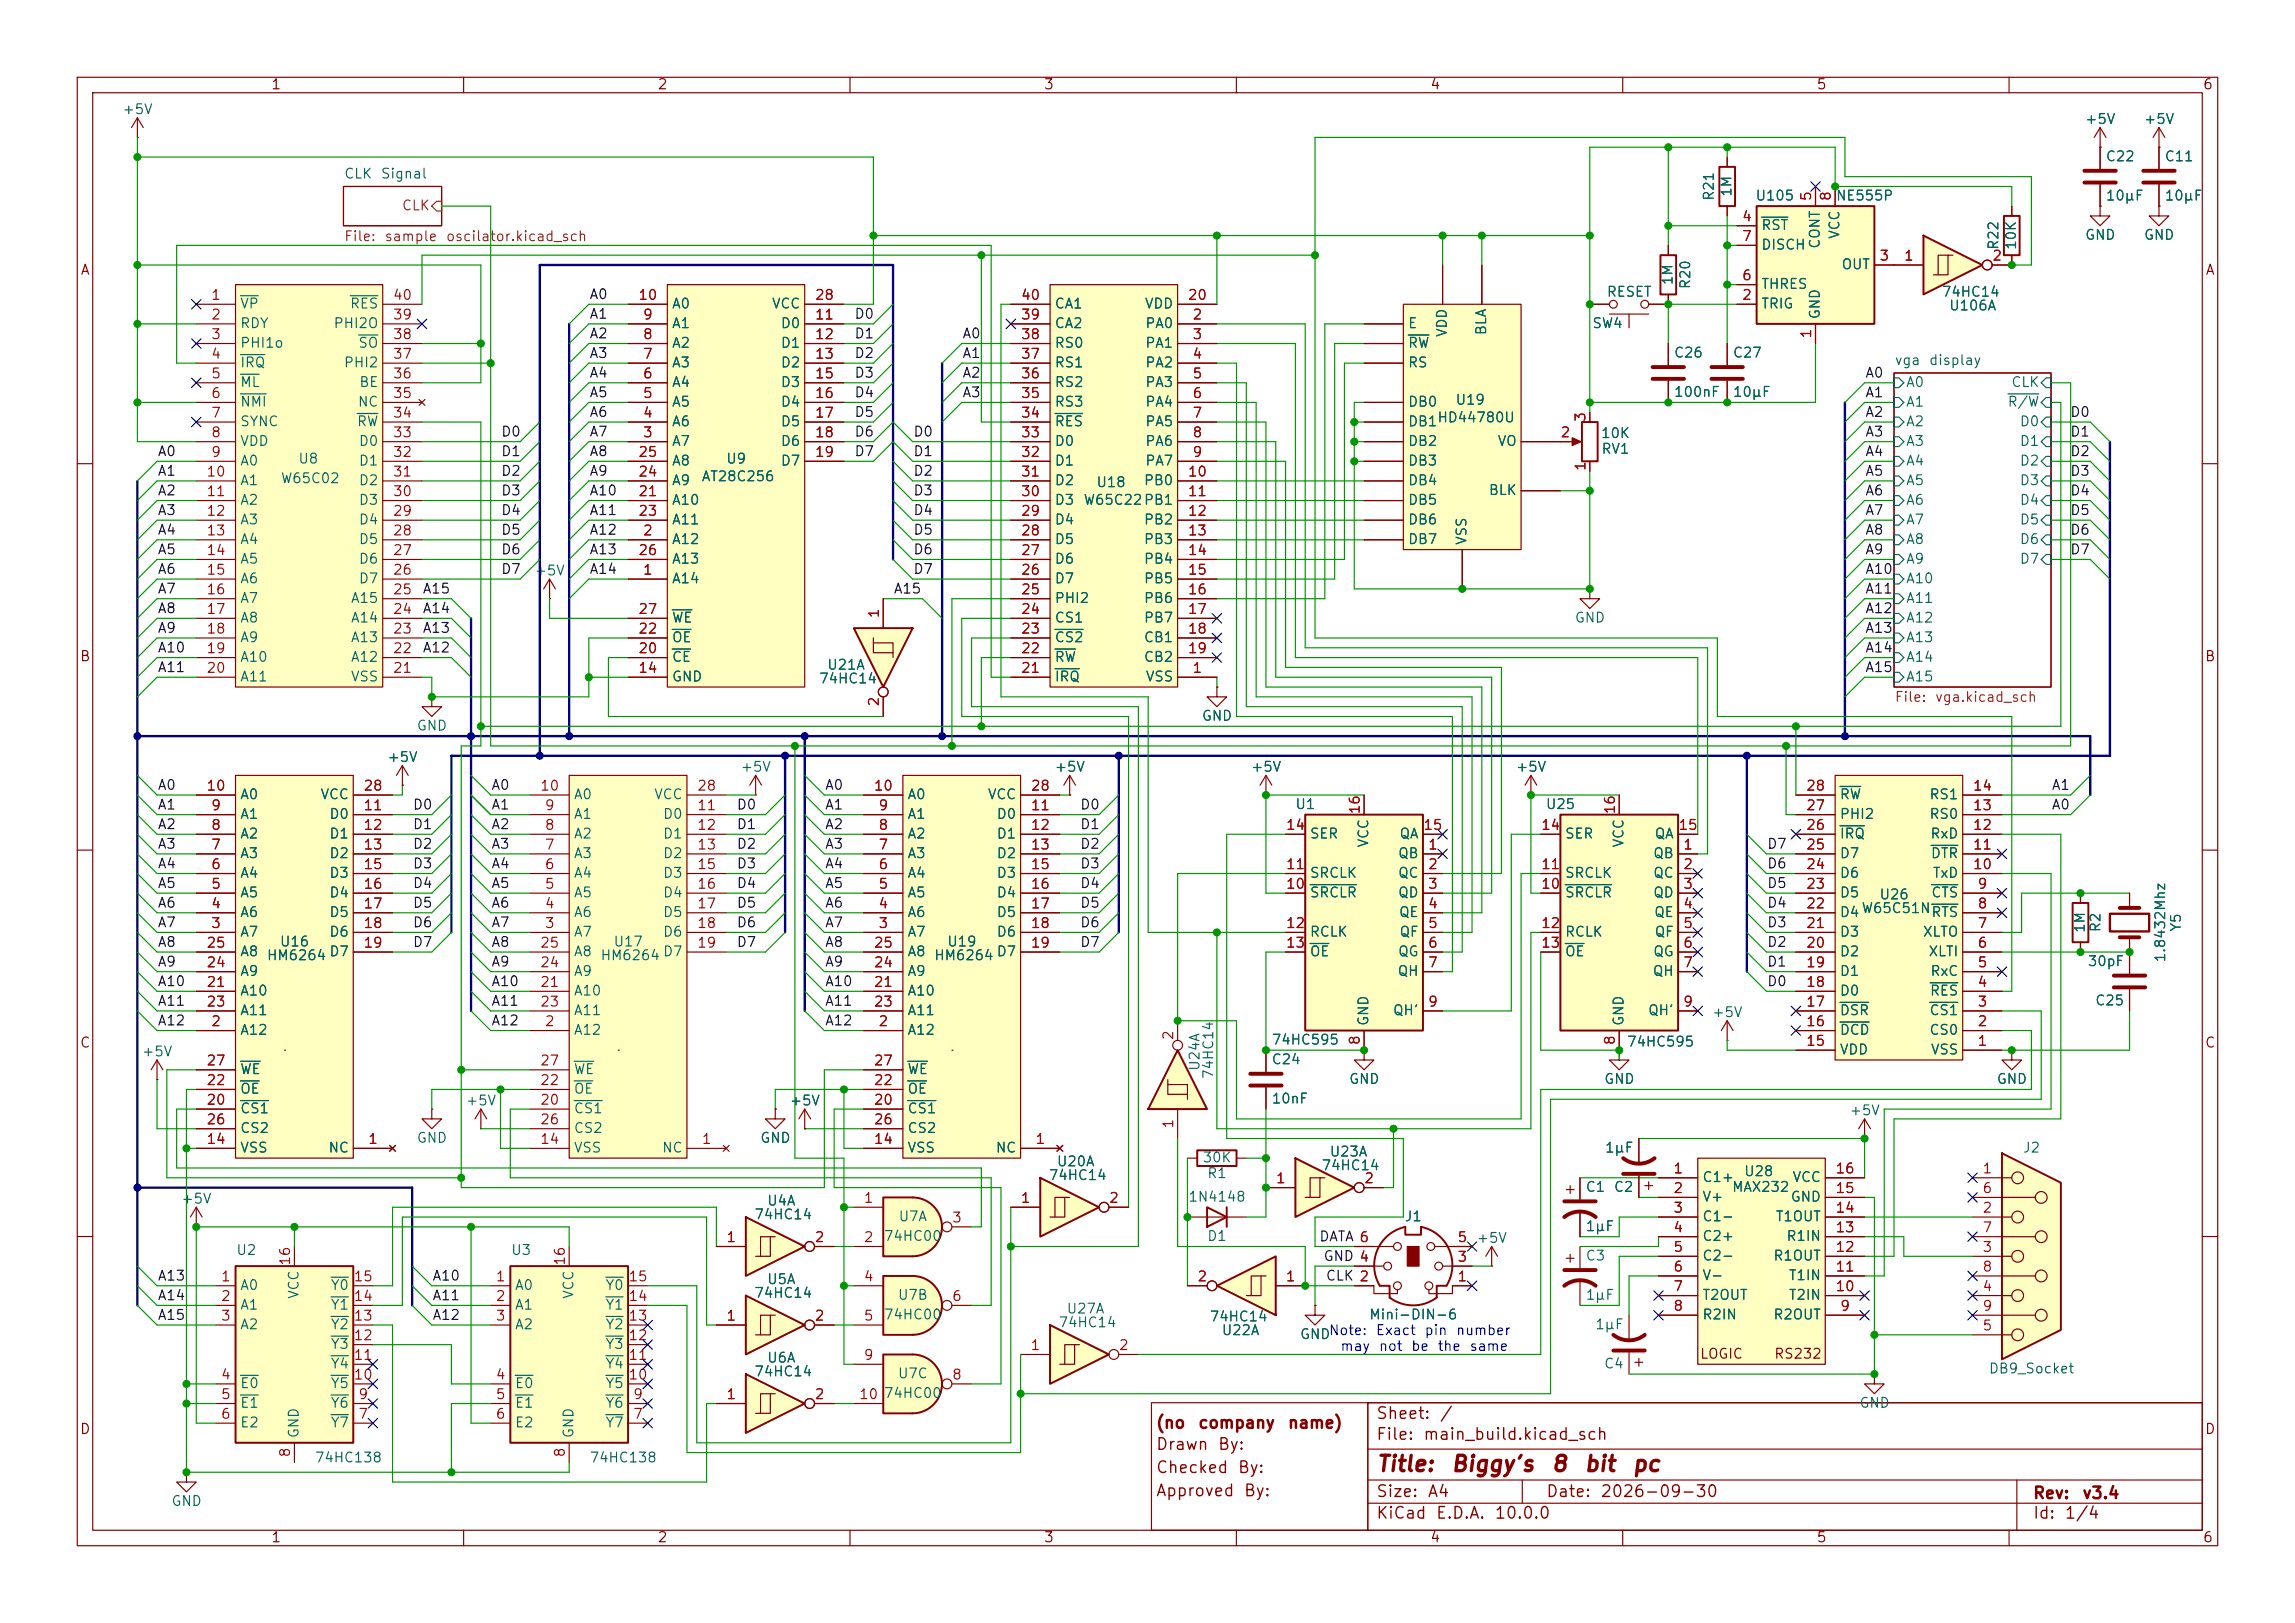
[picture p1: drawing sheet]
<svg xmlns="http://www.w3.org/2000/svg" width="297mm" height="210mm" viewBox="0 0 297 210" stroke-linecap="round" stroke-linejoin="round" font-family="sans-serif">
<defs><g id="words">
<g font-size="2" fill="#840000">
<text x="178" y="190.9">Title:</text>
<text x="187.7" y="190.9">Biggy's</text>
<text x="200.6" y="190.9">8</text>
<text x="204.9" y="190.9">bit</text>
<text x="211.1" y="190.9">pc</text>
</g>
<g font-size="1.5" fill="#840000">
<text x="149.5" y="185.2">(no</text>
<text x="155" y="185.2">company</text>
<text x="166.6" y="185.2">name)</text>
<text x="178" y="184">Sheet:</text>
<text x="186.2" y="184">/</text>
<text x="149.5" y="188">Drawn</text>
<text x="149.5" y="191">Checked</text>
<text x="157.5" y="188">By:</text>
<text x="160.1" y="191">By:</text>
<text x="178" y="186.7">File:</text>
<text x="184.1" y="186.7">main_build.kicad_sch</text>
<text x="149.5" y="194">Approved</text>
<text x="160.9" y="194">By:</text>
<text x="178" y="196.9">KiCad</text>
<text x="178" y="194.1">Size:</text>
<text x="184.7" y="194.1">A4</text>
<text x="185.7" y="196.9">E.D.A.</text>
<text x="193.3" y="196.9">10.0.0</text>
<text x="200" y="194.1">Date:</text>
<text x="207" y="194.1">2026-09-30</text>
<text x="263" y="194.3">Rev:</text>
<text x="263" y="196.9">Id:</text>
<text x="267.1" y="196.9">1/4</text>
<text x="269.4" y="194.3">v3.4</text>
</g>
<g font-size="1.3" fill="#840000">
<text x="35" y="11.9">1</text>
<text x="85" y="11.9">2</text>
<text x="135" y="11.9">3</text>
<text x="185" y="11.9">4</text>
<text x="235" y="11.9">5</text>
<text x="285" y="11.9">6</text>
<text x="10.3" y="35.9">A</text>
<text x="285.3" y="35.9">A</text>
<text x="10.3" y="85.9">B</text>
<text x="285.3" y="85.9">B</text>
<text x="10.3" y="135.9">C</text>
<text x="285.3" y="135.9">C</text>
<text x="219.9" y="176.1">LOGIC</text>
<text x="229.5" y="176.1">RS232</text>
<text x="10.3" y="185.9">D</text>
<text x="285.3" y="185.9">D</text>
<text x="35" y="199.9">1</text>
<text x="85" y="199.9">2</text>
<text x="135" y="199.9">3</text>
<text x="185" y="199.9">4</text>
<text x="235" y="199.9">5</text>
<text x="285" y="199.9">6</text>
</g>
<g font-size="1.3" fill="#006464">
<text x="15.7" y="15.1">+5V</text>
<text x="269.7" y="16.4">+5V</text>
<text x="277.4" y="16.4">+5V</text>
<text x="44.4" y="23.4">CLK</text>
<text x="49.2" y="23.4">Signal</text>
<text x="272.4" y="21.2">C22</text>
<text x="280" y="21.2">C11</text>
<text x="222.1" y="26.1" transform="rotate(-90 222.1 26.1)">R21</text>
<text x="224.4" y="25.6" transform="rotate(-90 224.4 25.6)">1M</text>
<text x="227.1" y="26.3">U105</text>
<text x="237.5" y="26.3">NE555P</text>
<text x="272.4" y="26.3">10μF</text>
<text x="280" y="26.3">10μF</text>
<text x="227.8" y="30.1">RST</text>
<text x="227.8" y="32.6">DISCH</text>
<text x="235.8" y="32.3" transform="rotate(-90 235.8 32.3)">CONT</text>
<text x="238.2" y="35.2">OUT</text>
<text x="238.4" y="31" transform="rotate(-90 238.4 31)">VCC</text>
<text x="258.9" y="32.4" transform="rotate(-90 258.9 32.4)">R22</text>
<text x="261.2" y="32.4" transform="rotate(-90 261.2 32.4)">10K</text>
<text x="269.7" y="31.3">GND</text>
<text x="277.4" y="31.3">GND</text>
<text x="31" y="40.2">VP</text>
<text x="45.2" y="40.2">RES</text>
<text x="86.9" y="40.2">A0</text>
<text x="99.8" y="40.2">VCC</text>
<text x="136.4" y="40.2">CA1</text>
<text x="148.1" y="40.2">VDD</text>
<text x="207.8" y="38.7">RESET</text>
<text x="216.8" y="37" transform="rotate(-90 216.8 37)">1M</text>
<text x="219" y="37.5" transform="rotate(-90 219 37.5)">R20</text>
<text x="227.8" y="40.2">TRIG</text>
<text x="227.8" y="37.7">THRES</text>
<text x="235.8" y="41.4" transform="rotate(-90 235.8 41.4)">GND</text>
<text x="251.2" y="38.7">74HC14</text>
<text x="252.1" y="40.5">U106A</text>
<text x="31" y="42.8">RDY</text>
<text x="31" y="45.3">PHI1o</text>
<text x="31" y="47.9">IRQ</text>
<text x="43.1" y="42.8">PHI2O</text>
<text x="44.4" y="47.9">PHI2</text>
<text x="46.3" y="45.3">SO</text>
<text x="86.9" y="47.9">A3</text>
<text x="86.9" y="45.3">A2</text>
<text x="86.9" y="42.8">A1</text>
<text x="100.9" y="42.8">D0</text>
<text x="100.9" y="45.3">D1</text>
<text x="100.9" y="47.9">D2</text>
<text x="136.4" y="47.9">RS1</text>
<text x="136.4" y="45.3">RS0</text>
<text x="136.4" y="42.8">CA2</text>
<text x="148.1" y="42.8">PA0</text>
<text x="148.1" y="45.3">PA1</text>
<text x="148.1" y="47.9">PA2</text>
<text x="182.1" y="42.8">E</text>
<text x="182.1" y="45.3">RW</text>
<text x="182.1" y="47.9">RS</text>
<text x="187.6" y="43.7" transform="rotate(-90 187.6 43.7)">VDD</text>
<text x="192.6" y="43.5" transform="rotate(-90 192.6 43.5)">BLA</text>
<text x="206" y="42.8">SW4</text>
<text x="216.5" y="46.6">C26</text>
<text x="224.2" y="46.6">C27</text>
<text x="245.1" y="47.5">vga</text>
<text x="249.5" y="47.5">display</text>
<text x="31" y="50.4">ML</text>
<text x="31" y="52.9">NMI</text>
<text x="46.2" y="52.9">NC</text>
<text x="46.4" y="50.4">BE</text>
<text x="86.9" y="52.9">A5</text>
<text x="86.9" y="50.4">A4</text>
<text x="100.9" y="50.4">D3</text>
<text x="100.9" y="52.9">D4</text>
<text x="136.4" y="52.9">RS3</text>
<text x="136.4" y="50.4">RS2</text>
<text x="148.1" y="50.4">PA3</text>
<text x="148.1" y="52.9">PA4</text>
<text x="182.1" y="52.9">DB0</text>
<text x="188.3" y="52.7">U19</text>
<text x="216.5" y="51.7">100nF</text>
<text x="224.2" y="51.7">10μF</text>
<text x="246.6" y="50.4">A0</text>
<text x="246.6" y="52.9">A1</text>
<text x="259.7" y="52.9">R/W</text>
<text x="260.2" y="50.4">CLK</text>
<text x="31" y="55.5">SYNC</text>
<text x="31" y="58">VDD</text>
<text x="46.1" y="55.5">RW</text>
<text x="46.3" y="58">D0</text>
<text x="86.9" y="58">A7</text>
<text x="86.9" y="55.5">A6</text>
<text x="100.9" y="55.5">D5</text>
<text x="100.9" y="58">D6</text>
<text x="136.4" y="58">D0</text>
<text x="136.4" y="55.5">RES</text>
<text x="148.1" y="55.5">PA5</text>
<text x="148.1" y="58">PA6</text>
<text x="182.1" y="55.5">DB1</text>
<text x="182.1" y="58">DB2</text>
<text x="185.9" y="55">HD44780U</text>
<text x="193.7" y="58">VO</text>
<text x="207.1" y="57">10K</text>
<text x="207.2" y="59">RV1</text>
<text x="246.6" y="55.5">A2</text>
<text x="246.6" y="58">A3</text>
<text x="261.3" y="55.5">D0</text>
<text x="261.3" y="58">D1</text>
<text x="31" y="60.6">A0</text>
<text x="31" y="63.1">A1</text>
<text x="31" y="65.6">A2</text>
<text x="36.3" y="62.8">W65C02</text>
<text x="38.5" y="60.3">U8</text>
<text x="46.3" y="65.6">D3</text>
<text x="46.3" y="63.1">D2</text>
<text x="46.3" y="60.6">D1</text>
<text x="86.9" y="65.6">A10</text>
<text x="86.9" y="63.1">A9</text>
<text x="86.9" y="60.6">A8</text>
<text x="90.7" y="62.6">AT28C256</text>
<text x="93.9" y="60.3">U9</text>
<text x="100.9" y="60.6">D7</text>
<text x="136.4" y="65.6">D3</text>
<text x="136.4" y="63.1">D2</text>
<text x="136.4" y="60.6">D1</text>
<text x="140.1" y="65.6">W65C22 PB1</text>
<text x="141.8" y="63.3">U18</text>
<text x="147.9" y="63.1">PB0</text>
<text x="148.1" y="60.6">PA7</text>
<text x="182.1" y="60.6">DB3</text>
<text x="182.1" y="63.1">DB4</text>
<text x="182.1" y="65.6">DB5</text>
<text x="192.6" y="64.4">BLK</text>
<text x="246.6" y="60.6">A4</text>
<text x="246.6" y="63.1">A5</text>
<text x="246.6" y="65.6">A6</text>
<text x="261.3" y="60.6">D2</text>
<text x="261.3" y="63.1">D3</text>
<text x="261.3" y="65.6">D4</text>
<text x="31" y="68.2">A3</text>
<text x="31" y="70.7">A4</text>
<text x="46.3" y="70.7">D5</text>
<text x="46.3" y="68.2">D4</text>
<text x="86.9" y="70.7">A12</text>
<text x="86.9" y="68.2">A11</text>
<text x="136.4" y="70.7">D5</text>
<text x="136.4" y="68.2">D4</text>
<text x="147.9" y="68.2">PB2</text>
<text x="147.9" y="70.7">PB3</text>
<text x="182.1" y="68.2">DB6</text>
<text x="182.1" y="70.7">DB7</text>
<text x="190.1" y="70.6" transform="rotate(-90 190.1 70.6)">VSS</text>
<text x="246.6" y="68.2">A7</text>
<text x="246.6" y="70.7">A8</text>
<text x="261.3" y="68.2">D5</text>
<text x="261.3" y="70.7">D6</text>
<text x="31" y="73.3">A5</text>
<text x="31" y="75.8">A6</text>
<text x="46.3" y="75.8">D7</text>
<text x="46.3" y="73.3">D6</text>
<text x="69.1" y="74.8">+5V</text>
<text x="86.9" y="75.8">A14</text>
<text x="86.9" y="73.3">A13</text>
<text x="136.4" y="75.8">D7</text>
<text x="136.4" y="73.3">D6</text>
<text x="147.9" y="73.3">PB4</text>
<text x="147.9" y="75.8">PB5</text>
<text x="246.6" y="73.3">A9</text>
<text x="246.6" y="75.8">A10</text>
<text x="261.3" y="73.3">D7</text>
<text x="31" y="78.3">A7</text>
<text x="31" y="80.9">A8</text>
<text x="31" y="83.4">A9</text>
<text x="45.3" y="83.4">A13</text>
<text x="45.3" y="80.9">A14</text>
<text x="45.3" y="78.3">A15</text>
<text x="86.9" y="83.4">OE</text>
<text x="86.9" y="80.9">WE</text>
<text x="136.4" y="83.4">CS2</text>
<text x="136.4" y="80.9">CS1</text>
<text x="136.4" y="78.3">PHI2</text>
<text x="147.9" y="78.3">PB6</text>
<text x="147.9" y="80.9">PB7</text>
<text x="147.9" y="83.4">CB1</text>
<text x="203.7" y="80.9">GND</text>
<text x="246.6" y="78.3">A11</text>
<text x="246.6" y="80.9">A12</text>
<text x="246.6" y="83.4">A13</text>
<text x="31" y="86">A10</text>
<text x="31" y="88.5">A11</text>
<text x="45.3" y="88.5">VSS</text>
<text x="45.3" y="86">A12</text>
<text x="86.9" y="88.5">GND</text>
<text x="86.9" y="86">CE</text>
<text x="105.9" y="88.7">74HC14</text>
<text x="107" y="87">U21A</text>
<text x="136.4" y="88.5">IRQ</text>
<text x="136.4" y="86">RW</text>
<text x="147.9" y="86">CB2</text>
<text x="148.2" y="88.5">VSS</text>
<text x="246.6" y="86">A14</text>
<text x="246.6" y="88.5">A15</text>
<text x="53.8" y="94.8">GND</text>
<text x="155.4" y="93.6">GND</text>
<text x="50" y="98.9">+5V</text>
<text x="95.8" y="100.2">+5V</text>
<text x="136.4" y="100.2">+5V</text>
<text x="161.8" y="100.2">+5V</text>
<text x="196.1" y="100.2">+5V</text>
<text x="31" y="106.3">A1</text>
<text x="31" y="103.7">A0</text>
<text x="41.4" y="103.7">VCC</text>
<text x="42.5" y="106.3">D0</text>
<text x="74.2" y="106.3">A1</text>
<text x="74.2" y="103.7">A0</text>
<text x="84.6" y="103.7">VCC</text>
<text x="85.7" y="106.3">D0</text>
<text x="117.3" y="106.3">A1</text>
<text x="117.3" y="103.7">A0</text>
<text x="127.7" y="103.7">VCC</text>
<text x="128.9" y="106.3">D0</text>
<text x="167.5" y="105">U1</text>
<text x="200" y="105">U25</text>
<text x="238" y="106.3">PHI2</text>
<text x="238" y="103.7">RW</text>
<text x="249.6" y="106.3">RS0</text>
<text x="249.6" y="103.7">RS1</text>
<text x="31" y="113.9">A4</text>
<text x="31" y="111.4">A3</text>
<text x="31" y="108.8">A2</text>
<text x="42.5" y="108.8">D1</text>
<text x="42.5" y="111.4">D2</text>
<text x="42.5" y="113.9">D3</text>
<text x="74.2" y="113.9">A4</text>
<text x="74.2" y="111.4">A3</text>
<text x="74.2" y="108.8">A2</text>
<text x="85.7" y="108.8">D1</text>
<text x="85.7" y="111.4">D2</text>
<text x="85.7" y="113.9">D3</text>
<text x="117.3" y="113.9">A4</text>
<text x="117.3" y="111.4">A3</text>
<text x="117.3" y="108.8">A2</text>
<text x="128.9" y="108.8">D1</text>
<text x="128.9" y="111.4">D2</text>
<text x="128.9" y="113.9">D3</text>
<text x="169.4" y="113.9">SRCLK</text>
<text x="169.4" y="108.8">SER</text>
<text x="177.4" y="109.7" transform="rotate(-90 177.4 109.7)">VCC</text>
<text x="180.8" y="111.4">QB</text>
<text x="180.8" y="113.9">QC</text>
<text x="181" y="108.8">QA</text>
<text x="202.4" y="113.9">SRCLK</text>
<text x="202.4" y="108.8">SER</text>
<text x="210.4" y="109.7" transform="rotate(-90 210.4 109.7)">VCC</text>
<text x="213.9" y="111.4">QB</text>
<text x="213.9" y="113.9">QC</text>
<text x="214" y="108.8">QA</text>
<text x="238" y="113.9">D6</text>
<text x="238" y="111.4">D7</text>
<text x="238" y="108.8">IRQ</text>
<text x="249.7" y="108.8">RxD</text>
<text x="249.8" y="111.4">DTR</text>
<text x="250" y="113.9">TxD</text>
<text x="31" y="119">A6</text>
<text x="31" y="116.4">A5</text>
<text x="42.5" y="116.4">D4</text>
<text x="42.5" y="119">D5</text>
<text x="74.2" y="119">A6</text>
<text x="74.2" y="116.4">A5</text>
<text x="85.7" y="116.4">D4</text>
<text x="85.7" y="119">D5</text>
<text x="117.3" y="119">A6</text>
<text x="117.3" y="116.4">A5</text>
<text x="128.9" y="116.4">D4</text>
<text x="128.9" y="119">D5</text>
<text x="169.4" y="116.4">SRCLR</text>
<text x="180.8" y="116.4">QD</text>
<text x="181" y="119">QE</text>
<text x="202.4" y="116.4">SRCLR</text>
<text x="213.9" y="116.4">QD</text>
<text x="214" y="119">QE</text>
<text x="238" y="119">D4</text>
<text x="238" y="116.4">D5</text>
<text x="240.8" y="118.5">W65C51N</text>
<text x="243.1" y="116.7">U26</text>
<text x="249.8" y="119">RTS</text>
<text x="249.8" y="116.4">CTS</text>
<text x="31" y="121.5">A7</text>
<text x="31" y="124.1">A8</text>
<text x="34.4" y="124.6">HM6264</text>
<text x="36.1" y="122.8">U16</text>
<text x="42.5" y="121.5">D6</text>
<text x="42.5" y="124.1">D7</text>
<text x="74.2" y="121.5">A7</text>
<text x="74.2" y="124.1">A8</text>
<text x="77.6" y="124.6">HM6264</text>
<text x="79.3" y="122.8">U17</text>
<text x="85.7" y="121.5">D6</text>
<text x="85.7" y="124.1">D7</text>
<text x="117.3" y="121.5">A7</text>
<text x="117.3" y="124.1">A8</text>
<text x="120.8" y="124.6">HM6264</text>
<text x="122.5" y="122.8">U19</text>
<text x="128.9" y="121.5">D6</text>
<text x="128.9" y="124.1">D7</text>
<text x="169.4" y="121.5">RCLK</text>
<text x="169.4" y="124.1">OE</text>
<text x="180.8" y="124.1">QG</text>
<text x="181" y="121.5">QF</text>
<text x="202.4" y="121.5">RCLK</text>
<text x="202.4" y="124.1">OE</text>
<text x="213.9" y="124.1">QG</text>
<text x="214" y="121.5">QF</text>
<text x="238" y="124.1">D2</text>
<text x="238" y="121.5">D3</text>
<text x="248.8" y="121.5">XLTO</text>
<text x="249.5" y="124.1">XLTI</text>
<text x="270.1" y="125.3">30pF</text>
<text x="270.1" y="120.8" transform="rotate(-90 270.1 120.8)">1M</text>
<text x="272.1" y="120.7" transform="rotate(-90 272.1 120.7)">R2</text>
<text x="280.5" y="124.6" transform="rotate(-90 280.5 124.6)">1.8432Mhz</text>
<text x="282.5" y="120.6" transform="rotate(-90 282.5 120.6)">Y5</text>
<text x="31" y="129.1">A10</text>
<text x="31" y="131.7">A11</text>
<text x="31" y="126.6">A9</text>
<text x="74.2" y="129.1">A10</text>
<text x="74.2" y="131.7">A11</text>
<text x="74.2" y="126.6">A9</text>
<text x="117.3" y="129.1">A10</text>
<text x="117.3" y="131.7">A11</text>
<text x="117.3" y="126.6">A9</text>
<text x="180.2" y="131.7">QH'</text>
<text x="180.8" y="126.6">QH</text>
<text x="213.2" y="131.7">QH'</text>
<text x="213.8" y="126.6">QH</text>
<text x="221.5" y="131.9">+5V</text>
<text x="238" y="131.7">DSR</text>
<text x="238" y="129.1">D0</text>
<text x="238" y="126.6">D1</text>
<text x="249.6" y="131.7">CS1</text>
<text x="249.7" y="129.1">RES</text>
<text x="249.7" y="126.6">RxC</text>
<text x="271.1" y="130.4">C25</text>
<text x="18.3" y="137">+5V</text>
<text x="31" y="134.2">A12</text>
<text x="74.2" y="134.2">A12</text>
<text x="117.3" y="134.2">A12</text>
<text x="164.5" y="135.5">74HC595</text>
<text x="177.4" y="132.8" transform="rotate(-90 177.4 132.8)">GND</text>
<text x="210.4" y="132.8" transform="rotate(-90 210.4 132.8)">GND</text>
<text x="210.5" y="135.7">74HC595</text>
<text x="238" y="136.8">VDD</text>
<text x="238" y="134.2">DCD</text>
<text x="249.6" y="134.2">CS0</text>
<text x="249.8" y="136.8">VSS</text>
<text x="31" y="141.8">OE</text>
<text x="31" y="139.3">WE</text>
<text x="60.2" y="143.4">+5V</text>
<text x="74.2" y="141.8">OE</text>
<text x="74.2" y="139.3">WE</text>
<text x="102.1" y="143.4">+5V</text>
<text x="117.3" y="141.8">OE</text>
<text x="117.3" y="139.3">WE</text>
<text x="155.5" y="138.7" transform="rotate(-90 155.5 138.7)">U24A</text>
<text x="157.3" y="139.7" transform="rotate(-90 157.3 139.7)">74HC14</text>
<text x="164.5" y="138">C24</text>
<text x="164.5" y="143.1">10nF</text>
<text x="174.5" y="140.6">GND</text>
<text x="207.5" y="140.6">GND</text>
<text x="258.3" y="140.6">GND</text>
<text x="31" y="149.5">VSS</text>
<text x="31" y="144.4">CS1</text>
<text x="31" y="146.9">CS2</text>
<text x="42.4" y="149.5">NC</text>
<text x="53.8" y="148.2">GND</text>
<text x="74.2" y="149.5">VSS</text>
<text x="74.2" y="144.4">CS1</text>
<text x="74.2" y="146.9">CS2</text>
<text x="85.6" y="149.5">NC</text>
<text x="98.3" y="148.2">GND</text>
<text x="117.3" y="149.5">VSS</text>
<text x="117.3" y="144.4">CS1</text>
<text x="117.3" y="146.9">CS2</text>
<text x="128.8" y="149.5">NC</text>
<text x="172" y="150">U23A</text>
<text x="207.6" y="149.5">1μF</text>
<text x="239.3" y="144.6">+5V</text>
<text x="261.7" y="149.5">J2</text>
<text x="135.6" y="153">74HC14</text>
<text x="136.7" y="151.2">U20A</text>
<text x="153.7" y="155.8">1N4148</text>
<text x="155.5" y="150.7">30K</text>
<text x="156.1" y="152.8">R1</text>
<text x="170.9" y="151.7">74HC14</text>
<text x="205.1" y="154.5">C1</text>
<text x="208.8" y="154.5">C2</text>
<text x="220.2" y="153.3">C1+</text>
<text x="220.2" y="155.8">V+</text>
<text x="224" y="154.5">MAX232</text>
<text x="225.6" y="152.5">U28</text>
<text x="231.6" y="155.8">GND</text>
<text x="231.9" y="153.3">VCC</text>
<text x="23.4" y="156.1">+5V</text>
<text x="97.5" y="158.1">74HC14</text>
<text x="99.2" y="156.3">U4A</text>
<text x="114.3" y="160.9">74HC00</text>
<text x="116.2" y="158.3">U7A</text>
<text x="156.1" y="160.9">D1</text>
<text x="181.7" y="158.3">J1</text>
<text x="191" y="161.1">+5V</text>
<text x="205.1" y="159.6">1μF</text>
<text x="220.2" y="158.3">C1-</text>
<text x="220.2" y="160.9">C2+</text>
<text x="229.7" y="158.3">T1OUT</text>
<text x="231.1" y="160.9">R1IN</text>
<text x="30.5" y="162.7">U2</text>
<text x="31" y="167.2">A0</text>
<text x="42.7" y="167.2">Y0</text>
<text x="66" y="162.7">U3</text>
<text x="66.5" y="167.2">A0</text>
<text x="78.3" y="167.2">Y0</text>
<text x="99.2" y="166.5">U5A</text>
<text x="205.1" y="163.4">C3</text>
<text x="220.2" y="163.4">C2-</text>
<text x="220.2" y="166">V-</text>
<text x="229.4" y="163.4">R1OUT</text>
<text x="231.4" y="166">T1IN</text>
<text x="31" y="169.8">A1</text>
<text x="31" y="172.3">A2</text>
<text x="39" y="168.2" transform="rotate(-90 39 168.2)">VCC</text>
<text x="42.7" y="172.3">Y2</text>
<text x="42.7" y="169.8">Y1</text>
<text x="66.5" y="169.8">A1</text>
<text x="66.5" y="172.3">A2</text>
<text x="74.5" y="168.2" transform="rotate(-90 74.5 168.2)">VCC</text>
<text x="78.3" y="172.3">Y2</text>
<text x="78.3" y="169.8">Y1</text>
<text x="97.5" y="168.2">74HC14</text>
<text x="114.3" y="171">74HC00</text>
<text x="116.1" y="168.5">U7B</text>
<text x="136.9" y="172.1">74HC14</text>
<text x="137.9" y="170.3">U27A</text>
<text x="156.5" y="171.3">74HC14</text>
<text x="158" y="173.1">U22A</text>
<text x="168.1" y="173.6">GND</text>
<text x="177.1" y="171">Mini-DIN-6</text>
<text x="205.1" y="168.5">1μF</text>
<text x="206.3" y="172.3">1μF</text>
<text x="220.2" y="168.5">T2OUT</text>
<text x="220.2" y="171">R2IN</text>
<text x="229.4" y="171">R2OUT</text>
<text x="231.4" y="168.5">T2IN</text>
<text x="31" y="179.9">E0</text>
<text x="42.7" y="179.9">Y5</text>
<text x="42.7" y="177.4">Y4</text>
<text x="42.7" y="174.9">Y3</text>
<text x="66.5" y="179.9">E0</text>
<text x="78.3" y="179.9">Y5</text>
<text x="78.3" y="177.4">Y4</text>
<text x="78.3" y="174.9">Y3</text>
<text x="97.5" y="178.4">74HC14</text>
<text x="99.2" y="176.6">U6A</text>
<text x="116.1" y="178.7">U7C</text>
<text x="207.5" y="177.4">C4</text>
<text x="257.3" y="178">DB9_Socket</text>
<text x="31" y="182.5">E1</text>
<text x="31" y="185">E2</text>
<text x="42.7" y="185">Y7</text>
<text x="42.7" y="182.5">Y6</text>
<text x="66.5" y="182.5">E1</text>
<text x="66.5" y="185">E2</text>
<text x="78.3" y="185">Y7</text>
<text x="78.3" y="182.5">Y6</text>
<text x="114.3" y="181.2">74HC00</text>
<text x="240.5" y="182.5">GND</text>
<text x="39" y="186.2" transform="rotate(-90 39 186.2)">GND</text>
<text x="40.6" y="189.5">74HC138</text>
<text x="74.5" y="186.2" transform="rotate(-90 74.5 186.2)">GND</text>
<text x="76.2" y="189.5">74HC138</text>
<text x="22.1" y="195.2">GND</text>
</g>
<g font-size="1.3" fill="#725600">
<text x="51.9" y="27.5">CLK</text>
<text x="44.4" y="31.5">File:</text>
<text x="49.7" y="31.5">sample</text>
<text x="57.6" y="31.5">oscilator.kicad_sch</text>
<text x="245.1" y="91.1">File:</text>
<text x="250.3" y="91.1">vga.kicad_sch</text>
</g>
<g font-size="1.3" fill="#a90000">
<text x="225.4" y="29">4</text>
<text x="234.7" y="26.1" transform="rotate(-90 234.7 26.1)">5</text>
<text x="237.2" y="26.1" transform="rotate(-90 237.2 26.1)">8</text>
<text x="225.4" y="31.5">7</text>
<text x="243.1" y="34">3</text>
<text x="246.3" y="34">1</text>
<text x="257.7" y="34">2</text>
<text x="27.2" y="39.1">1</text>
<text x="27.2" y="41.7">2</text>
<text x="50.8" y="41.7">39</text>
<text x="50.8" y="39.1">40</text>
<text x="82.5" y="39.1">10</text>
<text x="83.1" y="41.7">9</text>
<text x="105.4" y="41.7">11</text>
<text x="105.4" y="39.1">28</text>
<text x="132" y="41.7">39</text>
<text x="132" y="39.1">40</text>
<text x="153.6" y="39.1">20</text>
<text x="154.2" y="41.7">2</text>
<text x="225.4" y="39.1">2</text>
<text x="225.4" y="36.6">6</text>
<text x="27.2" y="44.2">3</text>
<text x="27.2" y="46.7">4</text>
<text x="50.8" y="46.7">37</text>
<text x="50.8" y="44.2">38</text>
<text x="83.1" y="46.7">7</text>
<text x="83.1" y="44.2">8</text>
<text x="105.4" y="44.2">12</text>
<text x="105.4" y="46.7">13</text>
<text x="132" y="46.7">37</text>
<text x="132" y="44.2">38</text>
<text x="154.2" y="44.2">3</text>
<text x="154.2" y="46.7">4</text>
<text x="234.7" y="43.9" transform="rotate(-90 234.7 43.9)">1</text>
<text x="27.2" y="49.3">5</text>
<text x="27.2" y="51.8">6</text>
<text x="50.8" y="51.8">35</text>
<text x="50.8" y="49.3">36</text>
<text x="83.1" y="51.8">5</text>
<text x="83.1" y="49.3">6</text>
<text x="105.4" y="49.3">15</text>
<text x="105.4" y="51.8">16</text>
<text x="132" y="51.8">35</text>
<text x="132" y="49.3">36</text>
<text x="154.2" y="49.3">5</text>
<text x="154.2" y="51.8">6</text>
<text x="27.2" y="54.4">7</text>
<text x="27.2" y="56.9">8</text>
<text x="27.2" y="59.4">9</text>
<text x="50.8" y="59.4">32</text>
<text x="50.8" y="56.9">33</text>
<text x="50.8" y="54.4">34</text>
<text x="82.5" y="59.4">25</text>
<text x="83.1" y="56.9">3</text>
<text x="83.1" y="54.4">4</text>
<text x="105.4" y="54.4">17</text>
<text x="105.4" y="56.9">18</text>
<text x="105.4" y="59.4">19</text>
<text x="132" y="59.4">32</text>
<text x="132" y="56.9">33</text>
<text x="132" y="54.4">34</text>
<text x="154.2" y="54.4">7</text>
<text x="154.2" y="56.9">8</text>
<text x="154.2" y="59.4">9</text>
<text x="201.9" y="56.9">2</text>
<text x="205.5" y="54.7" transform="rotate(-90 205.5 54.7)">3</text>
<text x="26.6" y="62">10</text>
<text x="26.6" y="64.5">11</text>
<text x="50.8" y="64.5">30</text>
<text x="50.8" y="62">31</text>
<text x="82.5" y="64.5">21</text>
<text x="82.5" y="62">24</text>
<text x="132" y="64.5">30</text>
<text x="132" y="62">31</text>
<text x="153.6" y="62">10</text>
<text x="153.6" y="64.5">11</text>
<text x="205.5" y="61" transform="rotate(-90 205.5 61)">1</text>
<text x="26.6" y="67.1">12</text>
<text x="26.6" y="69.6">13</text>
<text x="50.8" y="69.6">28</text>
<text x="50.8" y="67.1">29</text>
<text x="82.5" y="67.1">23</text>
<text x="83.1" y="69.6">2</text>
<text x="132" y="69.6">28</text>
<text x="132" y="67.1">29</text>
<text x="153.6" y="67.1">12</text>
<text x="153.6" y="69.6">13</text>
<text x="26.6" y="72.1">14</text>
<text x="26.6" y="74.7">15</text>
<text x="26.6" y="77.2">16</text>
<text x="50.8" y="77.2">25</text>
<text x="50.8" y="74.7">26</text>
<text x="50.8" y="72.1">27</text>
<text x="82.5" y="72.1">26</text>
<text x="83.1" y="74.7">1</text>
<text x="132" y="77.2">25</text>
<text x="132" y="74.7">26</text>
<text x="132" y="72.1">27</text>
<text x="153.6" y="72.1">14</text>
<text x="153.6" y="74.7">15</text>
<text x="153.6" y="77.2">16</text>
<text x="26.6" y="79.8">17</text>
<text x="26.6" y="82.3">18</text>
<text x="50.8" y="82.3">23</text>
<text x="50.8" y="79.8">24</text>
<text x="82.5" y="82.3">22</text>
<text x="82.5" y="79.8">27</text>
<text x="114" y="80.1" transform="rotate(-90 114 80.1)">1</text>
<text x="132" y="82.3">23</text>
<text x="132" y="79.8">24</text>
<text x="153.6" y="79.8">17</text>
<text x="153.6" y="82.3">18</text>
<text x="26.6" y="84.8">19</text>
<text x="26.6" y="87.4">20</text>
<text x="50.8" y="87.4">21</text>
<text x="50.8" y="84.8">22</text>
<text x="82.5" y="87.4">14</text>
<text x="82.5" y="84.8">20</text>
<text x="132" y="87.4">21</text>
<text x="132" y="84.8">22</text>
<text x="153.6" y="84.8">19</text>
<text x="154.2" y="87.4">1</text>
<text x="114" y="91.5" transform="rotate(-90 114 91.5)">2</text>
<text x="26.6" y="102.6">10</text>
<text x="27.2" y="107.7">8</text>
<text x="27.2" y="105.2">9</text>
<text x="46.9" y="105.2">11</text>
<text x="46.9" y="107.7">12</text>
<text x="46.9" y="102.6">28</text>
<text x="69.8" y="102.6">10</text>
<text x="70.4" y="107.7">8</text>
<text x="70.4" y="105.2">9</text>
<text x="90.1" y="105.2">11</text>
<text x="90.1" y="107.7">12</text>
<text x="90.1" y="102.6">28</text>
<text x="113" y="102.6">10</text>
<text x="113.6" y="107.7">8</text>
<text x="113.6" y="105.2">9</text>
<text x="133.3" y="105.2">11</text>
<text x="133.3" y="107.7">12</text>
<text x="133.3" y="102.6">28</text>
<text x="166.3" y="107.7">14</text>
<text x="176.3" y="105.5" transform="rotate(-90 176.3 105.5)">16</text>
<text x="184.1" y="107.7">15</text>
<text x="199.3" y="107.7">14</text>
<text x="209.3" y="105.5" transform="rotate(-90 209.3 105.5)">16</text>
<text x="217.1" y="107.7">15</text>
<text x="233.6" y="107.7">26</text>
<text x="233.6" y="105.2">27</text>
<text x="233.6" y="102.6">28</text>
<text x="255.2" y="107.7">12</text>
<text x="255.2" y="105.2">13</text>
<text x="255.2" y="102.6">14</text>
<text x="27.2" y="112.8">6</text>
<text x="27.2" y="110.2">7</text>
<text x="46.9" y="110.2">13</text>
<text x="46.9" y="112.8">15</text>
<text x="70.4" y="112.8">6</text>
<text x="70.4" y="110.2">7</text>
<text x="90.1" y="110.2">13</text>
<text x="90.1" y="112.8">15</text>
<text x="113.6" y="112.8">6</text>
<text x="113.6" y="110.2">7</text>
<text x="133.3" y="110.2">13</text>
<text x="133.3" y="112.8">15</text>
<text x="166.3" y="112.8">11</text>
<text x="184.7" y="110.2">1</text>
<text x="184.7" y="112.8">2</text>
<text x="199.3" y="112.8">11</text>
<text x="217.7" y="110.2">1</text>
<text x="217.7" y="112.8">2</text>
<text x="233.6" y="112.8">24</text>
<text x="233.6" y="110.2">25</text>
<text x="255.2" y="112.8">10</text>
<text x="255.2" y="110.2">11</text>
<text x="27.2" y="117.9">4</text>
<text x="27.2" y="115.3">5</text>
<text x="46.9" y="115.3">16</text>
<text x="46.9" y="117.9">17</text>
<text x="70.4" y="117.9">4</text>
<text x="70.4" y="115.3">5</text>
<text x="90.1" y="115.3">16</text>
<text x="90.1" y="117.9">17</text>
<text x="113.6" y="117.9">4</text>
<text x="113.6" y="115.3">5</text>
<text x="133.3" y="115.3">16</text>
<text x="133.3" y="117.9">17</text>
<text x="166.3" y="115.3">10</text>
<text x="184.7" y="115.3">3</text>
<text x="184.7" y="117.9">4</text>
<text x="199.3" y="115.3">10</text>
<text x="217.7" y="115.3">3</text>
<text x="217.7" y="117.9">4</text>
<text x="233.6" y="117.9">22</text>
<text x="233.6" y="115.3">23</text>
<text x="255.8" y="117.9">8</text>
<text x="255.8" y="115.3">9</text>
<text x="26.6" y="125.5">24</text>
<text x="26.6" y="122.9">25</text>
<text x="27.2" y="120.4">3</text>
<text x="46.9" y="120.4">18</text>
<text x="46.9" y="122.9">19</text>
<text x="69.8" y="125.5">24</text>
<text x="69.8" y="122.9">25</text>
<text x="70.4" y="120.4">3</text>
<text x="90.1" y="120.4">18</text>
<text x="90.1" y="122.9">19</text>
<text x="113" y="125.5">24</text>
<text x="113" y="122.9">25</text>
<text x="113.6" y="120.4">3</text>
<text x="133.3" y="120.4">18</text>
<text x="133.3" y="122.9">19</text>
<text x="166.3" y="120.4">12</text>
<text x="166.3" y="122.9">13</text>
<text x="184.7" y="120.4">5</text>
<text x="184.7" y="122.9">6</text>
<text x="184.7" y="125.5">7</text>
<text x="199.3" y="120.4">12</text>
<text x="199.3" y="122.9">13</text>
<text x="217.7" y="120.4">5</text>
<text x="217.7" y="122.9">6</text>
<text x="217.7" y="125.5">7</text>
<text x="233.6" y="125.5">19</text>
<text x="233.6" y="122.9">20</text>
<text x="233.6" y="120.4">21</text>
<text x="255.8" y="125.5">5</text>
<text x="255.8" y="122.9">6</text>
<text x="255.8" y="120.4">7</text>
<text x="26.6" y="128">21</text>
<text x="26.6" y="130.6">23</text>
<text x="69.8" y="128">21</text>
<text x="69.8" y="130.6">23</text>
<text x="113" y="128">21</text>
<text x="113" y="130.6">23</text>
<text x="184.7" y="130.6">9</text>
<text x="217.7" y="130.6">9</text>
<text x="233.6" y="130.6">17</text>
<text x="233.6" y="128">18</text>
<text x="255.8" y="130.6">3</text>
<text x="255.8" y="128">4</text>
<text x="27.2" y="133.1">2</text>
<text x="70.4" y="133.1">2</text>
<text x="113.6" y="133.1">2</text>
<text x="152.1" y="134.7" transform="rotate(-90 152.1 134.7)">2</text>
<text x="176.3" y="135.3" transform="rotate(-90 176.3 135.3)">8</text>
<text x="209.3" y="135.3" transform="rotate(-90 209.3 135.3)">8</text>
<text x="233.6" y="135.6">15</text>
<text x="233.6" y="133.1">16</text>
<text x="255.8" y="135.6">1</text>
<text x="255.8" y="133.1">2</text>
<text x="26.6" y="143.3">20</text>
<text x="26.6" y="140.7">22</text>
<text x="26.6" y="138.2">27</text>
<text x="69.8" y="143.3">20</text>
<text x="69.8" y="140.7">22</text>
<text x="69.8" y="138.2">27</text>
<text x="113" y="143.3">20</text>
<text x="113" y="140.7">22</text>
<text x="113" y="138.2">27</text>
<text x="26.6" y="148.3">14</text>
<text x="26.6" y="145.8">26</text>
<text x="47.6" y="148.3">1</text>
<text x="69.8" y="148.3">14</text>
<text x="69.8" y="145.8">26</text>
<text x="90.7" y="148.3">1</text>
<text x="113" y="148.3">14</text>
<text x="113" y="145.8">26</text>
<text x="133.9" y="148.3">1</text>
<text x="152.1" y="146.1" transform="rotate(-90 152.1 146.1)">1</text>
<text x="111.7" y="156">1</text>
<text x="132" y="156">1</text>
<text x="143.4" y="156">2</text>
<text x="165" y="153.4">1</text>
<text x="176.5" y="153.4">2</text>
<text x="216.5" y="152.1">1</text>
<text x="216.5" y="154.7">2</text>
<text x="237.4" y="154.7">15</text>
<text x="237.4" y="152.1">16</text>
<text x="256.5" y="152.1">1</text>
<text x="256.5" y="154.7">6</text>
<text x="93.9" y="161">1</text>
<text x="105.3" y="161">2</text>
<text x="111.7" y="161">2</text>
<text x="123.1" y="158.5">3</text>
<text x="175.8" y="161">6</text>
<text x="188.5" y="161">5</text>
<text x="216.5" y="157.2">3</text>
<text x="216.5" y="159.8">4</text>
<text x="237.4" y="159.8">13</text>
<text x="237.4" y="157.2">14</text>
<text x="256.5" y="157.2">2</text>
<text x="256.5" y="159.8">7</text>
<text x="28.5" y="166.1">1</text>
<text x="37.8" y="163.9" transform="rotate(-90 37.8 163.9)">16</text>
<text x="45.7" y="166.1">15</text>
<text x="64.1" y="166.1">1</text>
<text x="73.4" y="163.9" transform="rotate(-90 73.4 163.9)">16</text>
<text x="81.2" y="166.1">15</text>
<text x="111.7" y="166.1">4</text>
<text x="154.9" y="166.1">2</text>
<text x="166.3" y="166.1">1</text>
<text x="175.8" y="166.1">2</text>
<text x="175.8" y="163.6">4</text>
<text x="188.5" y="166.1">1</text>
<text x="188.5" y="163.6">3</text>
<text x="216.5" y="162.3">5</text>
<text x="216.5" y="164.8">6</text>
<text x="216.5" y="167.4">7</text>
<text x="237.4" y="167.4">10</text>
<text x="237.4" y="164.8">11</text>
<text x="237.4" y="162.3">12</text>
<text x="256.5" y="162.3">3</text>
<text x="256.5" y="167.4">4</text>
<text x="256.5" y="164.8">8</text>
<text x="28.5" y="168.7">2</text>
<text x="28.5" y="171.2">3</text>
<text x="45.7" y="173.7">12</text>
<text x="45.7" y="171.2">13</text>
<text x="45.7" y="168.7">14</text>
<text x="64.1" y="168.7">2</text>
<text x="64.1" y="171.2">3</text>
<text x="81.2" y="173.7">12</text>
<text x="81.2" y="171.2">13</text>
<text x="81.2" y="168.7">14</text>
<text x="93.9" y="171.2">1</text>
<text x="105.3" y="171.2">2</text>
<text x="111.7" y="171.2">5</text>
<text x="123.1" y="168.7">6</text>
<text x="216.5" y="169.9">8</text>
<text x="238.1" y="169.9">9</text>
<text x="256.5" y="172.5">5</text>
<text x="256.5" y="169.9">9</text>
<text x="28.5" y="178.8">4</text>
<text x="45.7" y="178.8">10</text>
<text x="45.7" y="176.3">11</text>
<text x="64.1" y="178.8">4</text>
<text x="81.2" y="178.8">10</text>
<text x="81.2" y="176.3">11</text>
<text x="111.7" y="176.3">9</text>
<text x="123.1" y="178.8">8</text>
<text x="133.3" y="175">1</text>
<text x="144.7" y="175">2</text>
<text x="28.5" y="181.4">5</text>
<text x="28.5" y="183.9">6</text>
<text x="46.3" y="183.9">7</text>
<text x="46.3" y="181.4">9</text>
<text x="64.1" y="181.4">5</text>
<text x="64.1" y="183.9">6</text>
<text x="81.8" y="183.9">7</text>
<text x="81.8" y="181.4">9</text>
<text x="93.9" y="181.4">1</text>
<text x="105.3" y="181.4">2</text>
<text x="111.1" y="181.4">10</text>
<text x="37.8" y="188.7" transform="rotate(-90 37.8 188.7)">8</text>
<text x="73.4" y="188.7" transform="rotate(-90 73.4 188.7)">8</text>
</g>
<g font-size="1.3" fill="#0f0f0f">
<text x="76.2" y="39">A0</text>
<text x="76.2" y="41.6">A1</text>
<text x="110.5" y="41.6">D0</text>
<text x="76.2" y="44.1">A2</text>
<text x="76.2" y="46.6">A3</text>
<text x="110.5" y="44.1">D1</text>
<text x="110.5" y="46.6">D2</text>
<text x="124.5" y="44.1">A0</text>
<text x="124.5" y="46.6">A1</text>
<text x="76.2" y="51.7">A5</text>
<text x="76.2" y="49.2">A4</text>
<text x="110.5" y="49.2">D3</text>
<text x="110.5" y="51.7">D4</text>
<text x="124.5" y="49.2">A2</text>
<text x="124.5" y="51.7">A3</text>
<text x="241.3" y="51.7">A1</text>
<text x="241.3" y="49.2">A0</text>
<text x="20.3" y="59.3">A0</text>
<text x="64.8" y="56.8">D0</text>
<text x="64.8" y="59.3">D1</text>
<text x="76.2" y="59.3">A8</text>
<text x="76.2" y="56.8">A7</text>
<text x="76.2" y="54.3">A6</text>
<text x="110.5" y="56.8">D6</text>
<text x="110.5" y="54.3">D5</text>
<text x="110.5" y="59.3">D7</text>
<text x="118.1" y="56.8">D0</text>
<text x="118.1" y="59.3">D1</text>
<text x="241.3" y="59.3">A4</text>
<text x="241.3" y="54.3">A2</text>
<text x="241.3" y="56.8">A3</text>
<text x="267.8" y="54.3">D0</text>
<text x="267.8" y="56.8">D1</text>
<text x="267.8" y="59.3">D2</text>
<text x="20.3" y="64.4">A2</text>
<text x="20.3" y="61.9">A1</text>
<text x="64.8" y="64.4">D3</text>
<text x="64.8" y="61.9">D2</text>
<text x="76.2" y="61.9">A9</text>
<text x="76.2" y="64.4">A10</text>
<text x="118.1" y="61.9">D2</text>
<text x="118.1" y="64.4">D3</text>
<text x="241.3" y="61.9">A5</text>
<text x="241.3" y="64.4">A6</text>
<text x="267.8" y="64.4">D4</text>
<text x="267.8" y="61.9">D3</text>
<text x="20.3" y="69.5">A4</text>
<text x="20.3" y="67">A3</text>
<text x="64.8" y="69.5">D5</text>
<text x="64.8" y="67">D4</text>
<text x="76.2" y="67">A11</text>
<text x="76.2" y="69.5">A12</text>
<text x="118.1" y="69.5">D5</text>
<text x="118.1" y="67">D4</text>
<text x="241.3" y="67">A7</text>
<text x="241.3" y="69.5">A8</text>
<text x="267.8" y="67">D5</text>
<text x="267.8" y="69.5">D6</text>
<text x="20.3" y="74.6">A6</text>
<text x="20.3" y="72">A5</text>
<text x="20.3" y="77.1">A7</text>
<text x="54.6" y="77.1">A15</text>
<text x="64.8" y="74.6">D7</text>
<text x="64.8" y="72">D6</text>
<text x="76.2" y="74.6">A14</text>
<text x="76.2" y="72">A13</text>
<text x="115.6" y="77.1">A15</text>
<text x="118.1" y="74.6">D7</text>
<text x="118.1" y="72">D6</text>
<text x="241.3" y="77.1">A11</text>
<text x="241.3" y="72">A9</text>
<text x="241.3" y="74.6">A10</text>
<text x="267.8" y="72">D7</text>
<text x="20.3" y="79.7">A8</text>
<text x="20.3" y="82.2">A9</text>
<text x="54.6" y="79.7">A14</text>
<text x="54.6" y="82.2">A13</text>
<text x="241.3" y="79.7">A12</text>
<text x="241.3" y="82.2">A13</text>
<text x="20.3" y="84.7">A10</text>
<text x="20.3" y="87.3">A11</text>
<text x="54.6" y="84.7">A12</text>
<text x="241.3" y="84.7">A14</text>
<text x="241.3" y="87.3">A15</text>
<text x="20.3" y="107.6">A2</text>
<text x="20.3" y="102.5">A0</text>
<text x="20.3" y="105.1">A1</text>
<text x="53.3" y="107.6">D1</text>
<text x="53.3" y="105.1">D0</text>
<text x="63.5" y="107.6">A2</text>
<text x="63.5" y="102.5">A0</text>
<text x="63.5" y="105.1">A1</text>
<text x="95.2" y="107.6">D1</text>
<text x="95.2" y="105.1">D0</text>
<text x="106.7" y="105.1">A1</text>
<text x="106.7" y="102.5">A0</text>
<text x="106.7" y="107.6">A2</text>
<text x="139.7" y="107.6">D1</text>
<text x="139.7" y="105.1">D0</text>
<text x="265.4" y="105.1">A0</text>
<text x="265.4" y="102.5">A1</text>
<text x="20.3" y="110.1">A3</text>
<text x="20.3" y="112.7">A4</text>
<text x="53.3" y="112.7">D3</text>
<text x="53.3" y="110.1">D2</text>
<text x="63.5" y="112.7">A4</text>
<text x="63.5" y="110.1">A3</text>
<text x="95.2" y="110.1">D2</text>
<text x="95.2" y="112.7">D3</text>
<text x="106.7" y="112.7">A4</text>
<text x="106.7" y="110.1">A3</text>
<text x="139.7" y="112.7">D3</text>
<text x="139.7" y="110.1">D2</text>
<text x="228.6" y="110.1">D7</text>
<text x="228.6" y="112.7">D6</text>
<text x="20.3" y="115.2">A5</text>
<text x="20.3" y="117.8">A6</text>
<text x="53.3" y="117.8">D5</text>
<text x="53.3" y="115.2">D4</text>
<text x="63.5" y="115.2">A5</text>
<text x="63.5" y="117.8">A6</text>
<text x="95.2" y="117.8">D5</text>
<text x="95.2" y="115.2">D4</text>
<text x="106.7" y="117.8">A6</text>
<text x="106.7" y="115.2">A5</text>
<text x="139.7" y="115.2">D4</text>
<text x="139.7" y="117.8">D5</text>
<text x="228.6" y="115.2">D5</text>
<text x="228.6" y="117.8">D4</text>
<text x="20.3" y="122.8">A8</text>
<text x="20.3" y="120.3">A7</text>
<text x="20.3" y="125.4">A9</text>
<text x="53.3" y="122.8">D7</text>
<text x="53.3" y="120.3">D6</text>
<text x="63.5" y="125.4">A9</text>
<text x="63.5" y="122.8">A8</text>
<text x="63.5" y="120.3">A7</text>
<text x="95.2" y="122.8">D7</text>
<text x="95.2" y="120.3">D6</text>
<text x="106.7" y="120.3">A7</text>
<text x="106.7" y="122.8">A8</text>
<text x="106.7" y="125.4">A9</text>
<text x="139.7" y="120.3">D6</text>
<text x="139.7" y="122.8">D7</text>
<text x="228.6" y="122.8">D2</text>
<text x="228.6" y="120.3">D3</text>
<text x="228.6" y="125.4">D1</text>
<text x="20.3" y="127.9">A10</text>
<text x="20.3" y="130.5">A11</text>
<text x="63.5" y="130.5">A11</text>
<text x="63.5" y="127.9">A10</text>
<text x="106.7" y="127.9">A10</text>
<text x="106.7" y="130.5">A11</text>
<text x="228.6" y="127.9">D0</text>
<text x="20.3" y="133">A12</text>
<text x="63.5" y="133">A12</text>
<text x="106.7" y="133">A12</text>
<text x="170.6" y="160.9">DATA 6</text>
<text x="20.3" y="166">A13</text>
<text x="55.9" y="166">A10</text>
<text x="171.2" y="163.5">GND 4</text>
<text x="171.5" y="166">CLK 2</text>
<text x="20.3" y="168.6">A14</text>
<text x="20.3" y="171.1">A15</text>
<text x="55.9" y="168.6">A11</text>
<text x="55.9" y="171.1">A12</text>
</g>
<g font-size="1.3" fill="#0000ac">
<text x="171.9" y="173.1">Note:</text>
<text x="178" y="173.1">Exact</text>
<text x="184.3" y="173.1">pin</text>
<text x="188.3" y="173.1">number</text>
<text x="173.4" y="175.1">may</text>
<text x="178.3" y="175.1">not</text>
<text x="182.5" y="175.1">be</text>
<text x="185.9" y="175.1">the</text>
<text x="190.1" y="175.1">same</text>
</g>
</g></defs>
<g fill="none" stroke="#840000" stroke-width=".15">
<path d="M10 10h277v190h-277zM12 12h273v186h-273zM60 10v2M110 10v2M160 10v2M210 10v2M260 10v2M44.4 24.1h12.7v5.1h-12.7zM245.1 48.3h20.3v40.6h-20.3zM10 60h2M285 60h2M10 110h2"/>
<path d="M285 110h2M10 160h2M285 160h2M60 198v2M110 198v2M149 181.5h28v16.5h-28zM160 198v2M177 194.5h108M177 191.5h108M177 187.5h108M177 181.5h108M177 181.5h108v16.5h-108z"/>
<path d="M197 191.5v3M210 198v2M260 198v2M261 191.5v6.5"/>
</g>
<g fill="none" stroke="#006464" stroke-width=".15">
<path d="M245.1 48.9h.6l.7 .6-.7 .7h-.6zM245.1 51.4h.6l.7 .7-.7 .6h-.6zM245.1 54h.6l.7 .6-.7 .6h-.6zM245.1 56.5h.6l.7 .7-.7 .6h-.6zM245.1 59.1h.6l.7 .6-.7 .6h-.6zM259.8 51h4M264.8 48.9h.6v1.3h-.6l-.6-.7zM264.8 54h.6v1.2h-.6l-.6-.6zM264.8 56.5h.6v1.3h-.6l-.6-.6zM264.8 59.1h.6v1.2h-.6l-.6-.6zM264.8 51.4h.6v1.3h-.6l-.6-.6zM245.1 61.6h.6l.7 .6-.7 .7h-.6z"/>
<path d="M245.1 64.1h.6l.7 .7-.7 .6h-.6zM245.1 66.7h.6l.7 .6-.7 .6h-.6zM245.1 69.2h.6l.7 .7-.7 .6h-.6zM245.1 71.8h.6l.7 .6-.7 .6h-.6zM245.1 74.3h.6l.7 .6-.7 .7h-.6zM245.1 76.8h.6l.7 .7-.7 .6h-.6zM245.1 79.4h.6l.7 .6-.7 .6h-.6zM264.8 61.6h.6v1.3h-.6l-.6-.7zM264.8 64.1h.6v1.3h-.6l-.6-.6zM264.8 66.7h.6v1.2h-.6l-.6-.6zM264.8 69.2h.6v1.3h-.6l-.6-.6zM264.8 71.8h.6v1.2h-.6l-.6-.6z"/>
<path d="M245.1 81.9h.6l.7 .7-.7 .6h-.6zM245.1 84.5h.6l.7 .6-.7 .6h-.6zM245.1 87h.6l.7 .6-.7 .7h-.6z"/>
</g>
<path d="M118.1 154.9a3.8 3.8 0 0 1 3.8 3.9 3.8 3.8 0 0 1-3.8 3.8z" fill="#ffffc2" stroke="#ffffc2" stroke-width=".13"/>
<path d="M114.3 154.9h3.8v7.7h-3.8z" fill="#ffffc2"/>
<path d="M114.3 154.9h3.8a3.8 3.8 0 0 1 3.8 3.9 3.8 3.8 0 0 1-3.8 3.8h-3.8z" fill="none" stroke="#840000" stroke-width=".25"/>
<g fill="none" stroke="#840000" stroke-width=".15">
<path d="M223.5 134.6h.1M223.5 132.1l-.7 1.3M223.5 132.1l.8 1.3M223.5 132.1v2.5M110.5 156.2h3.8M123.2 158.8h2.5M110.5 161.3h3.8M242.6 177.8v1.3h1.2l-1.2 1.2-1.3-1.2h1.3M242.6 177.8h.1"/>
<circle cx="122.6" cy="158.7" r=".63"/>
</g>
<path d="M201.9 105.4h15.3v28h-15.3z" fill="#ffffc2"/>
<path d="M201.9 105.4h15.3v28h-15.3z" fill="none" stroke="#840000" stroke-width=".25"/>
<g fill="none" stroke="#840000" stroke-width=".15">
<path d="M199.4 113h2.5M199.4 115.6h2.5M199.4 108h2.5M209.5 102.9v2.5M217.2 110.5h2.5M217.2 113h2.5M217.2 115.6h2.5M217.2 118.1h2.5M217.2 108h2.5M199.4 120.7h2.5M199.4 123.2h2.5M209.5 133.4v2.5"/>
<path d="M217.2 120.7h2.5M217.2 123.2h2.5M217.2 125.7h2.5M217.2 130.8h2.5"/>
</g>
<path d="M202.6 114.5h6M202.6 122.1h2.4" fill="none" stroke="#006464" stroke-width=".15"/>
<path d="M73.7 100.3h15.2v49.6h-15.2z" fill="#ffffc2"/>
<g fill="none" stroke="#840000" stroke-width=".15">
<path d="M68.6 118.1h5.1M68.6 115.6h5.1M68.6 113h5.1M68.6 110.5h5.1M68.6 108h5.1M68.6 105.4h5.1M68.6 102.9h5.1M73.7 100.3h15.2v49.6h-15.2zM88.9 118.1h5.1M88.9 115.6h5.1M88.9 113h5.1M88.9 110.5h5.1"/>
<path d="M88.9 108h5.1M88.9 105.4h5.1M88.9 102.9h5.1M68.6 133.4h5.1M68.6 120.7h5.1M68.6 123.2h5.1M68.6 128.3h5.1M68.6 130.8h5.1M68.6 125.7h5.1M68.6 138.4h5.1M80 135.9h.1M88.9 120.7h5.1"/>
<path d="M88.9 123.2h5.1M68.6 148.6h5.1M68.6 143.5h5.1M68.6 141h5.1M68.6 146.1h5.1M88.9 148.6h5.1M93.6 148.2l.8 .8M94.4 148.2l-.8 .8"/>
</g>
<path d="M74.3 139.9h2.4M74.3 137.3h2.5M74.3 142.4h3.6" fill="none" stroke="#006464" stroke-width=".15"/>
<path d="M30.5 163.8h15.2v22.9h-15.2z" fill="#ffffc2"/>
<path d="M30.5 163.8h15.2v22.9h-15.2z" fill="none" stroke="#840000" stroke-width=".25"/>
<g fill="none" stroke="#840000" stroke-width=".15">
<path d="M71.1 77.5h.1M71.1 74.9l-.7 1.3M71.1 74.9l.8 1.3M71.1 74.9v2.6M55.9 90.2v1.2h1.2l-1.2 1.3-1.3-1.3h1.3M55.9 90.2h.1M212.1 147.3v3.3M212.1 152.1v2.8M212.9 153.4h1M213.4 152.9v1M27.9 166.4h2.6M27.9 168.9h2.6"/>
<path d="M27.9 171.5h2.6M27.9 179.1h2.6M38.1 161.3v2.5M45.7 166.4h2.6M45.7 168.9h2.6M45.7 171.5h2.6M45.7 179.1h2.6M45.7 176.5h2.6M45.7 174h2.6M27.9 181.6h2.6M27.9 184.2h2.6M38.1 186.7v2.5"/>
<path d="M45.7 181.6h2.6M45.7 184.2h2.6"/>
</g>
<path d="M31.1 178h2.3M42.8 178h2.3M42.8 175.4h2.3M42.8 172.9h2.3M42.8 170.3h2.3M42.8 167.8h2.3M42.8 165.3h2.3M31.1 180.5h2.3M42.8 180.5h2.3M42.8 183h2.3" fill="none" stroke="#006464" stroke-width=".15"/>
<path d="M210.1 149.9a3.3 3.3 0 0 0 4 0M210.1 151.9h4" fill="none" stroke="#840000" stroke-width=".51"/>
<path d="M259.1 149.2l7.6 3.8v19.1l-7.6 3.8z" fill="#ffffc2"/>
<path d="M214.9 33h2v5.1h-2zM259.1 149.2l7.6 3.8v19.1l-7.6 3.8z" fill="none" stroke="#840000" stroke-width=".25"/>
<g fill="none" stroke="#840000" stroke-width=".15">
<path d="M17.8 17.8h.1M17.8 15.2l-.8 1.3M17.8 15.2l.7 1.3M17.8 15.2v2.6M215.9 31.8v1.2M215.9 38.1v1.3M157.5 88.9v1.3h1.2l-1.2 1.2-1.3-1.2h1.3M157.5 88.9h.1M62.2 146.1h.1M62.2 143.5l-.7 1.3M62.2 143.5l.8 1.3M62.2 143.5v2.6"/>
<path d="M202.7 153.9h1M203.2 153.4v1M204.5 152.4v2.8M204.5 156.7v3.3M255.3 152.4h5M255.3 154.9h8.1M255.3 157.5h5M255.3 160h8.1M255.3 162.6h5M255.3 165.1h8.1M255.3 167.6h5M255.3 170.2h8.1"/>
<path d="M255.3 172.7h5"/>
<circle cx="261.1" cy="152.4" r=".76"/>
<circle cx="261.1" cy="157.5" r=".76"/>
<circle cx="264.2" cy="154.9" r=".76"/>
<circle cx="261.1" cy="162.6" r=".76"/>
<circle cx="261.1" cy="172.7" r=".76"/>
<circle cx="261.1" cy="167.6" r=".76"/>
<circle cx="264.2" cy="160" r=".76"/>
<circle cx="264.2" cy="165.1" r=".76"/>
<circle cx="264.2" cy="170.2" r=".76"/>
</g>
<path d="M202.4 157.5a3.3 3.3 0 0 1 4.1 0M202.4 155.4h4.1" fill="none" stroke="#840000" stroke-width=".51"/>
<path d="M66 163.8h15.3v22.9h-15.3z" fill="#ffffc2"/>
<path d="M66 163.8h15.3v22.9h-15.3z" fill="none" stroke="#840000" stroke-width=".25"/>
<g fill="none" stroke="#840000" stroke-width=".15">
<path d="M63.5 166.4h2.5M63.5 168.9h2.5M63.5 171.5h2.5M63.5 179.1h2.5M73.7 161.3v2.5M81.3 166.4h2.5M81.3 168.9h2.5M81.3 171.5h2.5M81.3 179.1h2.5M81.3 176.5h2.5M81.3 174h2.5M63.5 181.6h2.5"/>
<path d="M63.5 184.2h2.5M73.7 186.7v2.5M81.3 181.6h2.5M81.3 184.2h2.5"/>
</g>
<path d="M66.7 178h2.3M78.4 178h2.2M78.4 175.4h2.2M78.4 172.9h2.2M78.4 170.3h2.2M78.4 167.8h2.2M78.4 165.3h2.2M66.7 180.5h2.3M78.4 180.5h2.2M78.4 183h2.2" fill="none" stroke="#006464" stroke-width=".15"/>
<path d="M181.6 39.4h15.2v31.7h-15.2z" fill="#ffffc2"/>
<g fill="none" stroke="#840000" stroke-width=".15">
<path d="M181.6 39.4h15.2v31.7h-15.2zM186.7 34.3v5.1M191.8 34.3v5.1M176.5 41.9h5.1M176.5 44.5h5.1M176.5 47h5.1M176.5 52.1h5.1M176.5 54.6h5.1M176.5 57.2h5.1M176.5 59.7h5.1M196.8 57.2h5.1M176.5 62.2h5.1"/>
<path d="M176.5 64.8h5.1M176.5 67.3h5.1M176.5 69.9h5.1M189.2 71.1v5.1M196.8 63.5h5.1M163.8 102.9h.1M163.8 100.3l-.7 1.3M163.8 100.3l.8 1.3M163.8 100.3v2.6M260.3 135.9v1.3h1.3l-1.3 1.2-1.2-1.2h1.2M260.3 135.9h.1M25.4 158.8h.1"/>
<path d="M25.4 156.2l-.8 1.3M25.4 156.2l.8 1.3M25.4 156.2v2.6M210.8 170.2v3.3M210.8 175v2.8M211.6 176.3h1M212.1 175.8v1"/>
</g>
<path d="M182.2 43.3h2.7" fill="none" stroke="#006464" stroke-width=".15"/>
<path d="M208.8 172.7a3.3 3.3 0 0 0 4.1 0M208.8 174.8h4.1" fill="none" stroke="#840000" stroke-width=".51"/>
<path d="M96.5 177.8l7.6 3.8-7.6 3.8z" fill="#ffffc2"/>
<path d="M96.5 177.8l7.6 3.8-7.6 3.8z" fill="none" stroke="#840000" stroke-width=".25"/>
<g fill="none" stroke="#840000" stroke-width=".15">
<path d="M92.7 181.6h3.8M99.7 180.3h-1.3v2.6M100.3 180.3h-.6v2.6h-1.9M105.4 181.6h2.5"/>
<circle cx="104.8" cy="181.6" r=".63"/>
</g>
<path d="M168.9 105.4h15.2v28h-15.2z" fill="#ffffc2"/>
<path d="M168.9 105.4h15.2v28h-15.2z" fill="none" stroke="#840000" stroke-width=".25"/>
<g fill="none" stroke="#840000" stroke-width=".15">
<path d="M166.4 113h2.5M166.4 115.6h2.5M166.4 108h2.5M176.5 102.9v2.5M184.1 110.5h2.6M184.1 113h2.6M184.1 115.6h2.6M184.1 118.1h2.6M184.1 108h2.6M166.4 120.7h2.5M166.4 123.2h2.5M176.5 133.4v2.5"/>
<path d="M184.1 120.7h2.6M184.1 123.2h2.6M184.1 125.7h2.6M184.1 130.8h2.6M275.6 123.2v2.8M275.6 128v2.8M55.9 143.5v1.3h1.2l-1.2 1.3-1.3-1.3h1.3M55.9 143.5h.1"/>
</g>
<path d="M169.5 114.5h6M169.5 122.1h2.5" fill="none" stroke="#006464" stroke-width=".15"/>
<path d="M273.6 127.8h4M273.6 126.2h4" fill="none" stroke="#840000" stroke-width=".51"/>
<path d="M135.9 171.5l7.6 3.8-7.6 3.8z" fill="#ffffc2"/>
<path d="M135.9 171.5l7.6 3.8-7.6 3.8z" fill="none" stroke="#840000" stroke-width=".25"/>
<g fill="none" stroke="#840000" stroke-width=".15">
<path d="M132.1 175.3h3.8M139.1 174h-1.3v2.5M139.7 174h-.6v2.5h-1.9M144.8 175.3h2.5"/>
<circle cx="144.1" cy="175.3" r=".63"/>
</g>
<path d="M96.5 157.5l7.6 3.8-7.6 3.8z" fill="#ffffc2"/>
<path d="M96.5 157.5l7.6 3.8-7.6 3.8z" fill="none" stroke="#840000" stroke-width=".25"/>
<g fill="none" stroke="#840000" stroke-width=".15">
<path d="M92.7 161.3h3.8M99.7 160h-1.3v2.6M100.3 160h-.6v2.6h-1.9M105.4 161.3h2.5"/>
<circle cx="104.8" cy="161.3" r=".63"/>
</g>
<path d="M30.5 36.8h19v52.1h-19z" fill="#ffffc2"/>
<g fill="none" stroke="#840000" stroke-width=".15">
<path d="M25.4 39.4h5.1M30.5 36.8h19v52.1h-19zM49.5 39.4h5.1M25.4 41.9h5.1M25.4 44.5h5.1M25.4 47h5.1M25.4 49.5h5.1M25.4 52.1h5.1M25.4 54.6h5.1M25.4 57.2h5.1M25.4 59.7h5.1M49.5 41.9h5.1"/>
<path d="M49.5 44.5h5.1M49.5 47h5.1M49.5 49.5h5.1M49.5 52.1h5.1M49.5 54.6h5.1M49.5 57.2h5.1M49.5 59.7h5.1M54.2 51.7l.8 .8M55 51.7l-.8 .8M25.4 62.2h5.1M25.4 64.8h5.1M25.4 67.3h5.1"/>
<path d="M25.4 69.9h5.1M25.4 72.4h5.1M25.4 74.9h5.1M25.4 77.5h5.1M49.5 62.2h5.1M49.5 64.8h5.1M49.5 67.3h5.1M49.5 69.9h5.1M49.5 72.4h5.1M49.5 74.9h5.1M49.5 77.5h5.1M25.4 80h5.1"/>
<path d="M25.4 82.6h5.1M25.4 85.1h5.1M25.4 87.6h5.1M49.5 80h5.1M49.5 82.6h5.1M49.5 85.1h5.1M49.5 87.6h5.1"/>
</g>
<path d="M31.1 38.3h2.3M45.3 38.3h3.6M31.1 45.9h3.2M31.1 48.4h2.4M31.1 51h3.4M46.2 53.5h2.7M46.4 43.3h2.5" fill="none" stroke="#006464" stroke-width=".15"/>
<path d="M110.5 81.3h7.6l-3.8 7.6z" fill="#ffffc2"/>
<path d="M110.5 81.3h7.6l-3.8 7.6zM179.2 160.3l.7-.6 .7-.5 1.3-.4v1h2v-1a5.1 5.1 0 0 1 3.3 7.6h-1.3v1.5a5.1 5.1 0 0 1-6.1 0v-1.5h-1.2a5.1 5.1 0 0 1 .6-6.1z" fill="none" stroke="#840000" stroke-width=".25"/>
<g fill="none" stroke="#840000" stroke-width=".15">
<path d="M114.3 77.5v3.8M113 82.6v1.9h2.6v.6M113 83.2h2.6v1.3M114.3 90.2v2.5M175.3 166.4h2.5v1h3v-.5M175.3 163.8h3.8M175.3 161.3h5M185.7 161.3h4.8M186.7 163.8h3.8M190.5 166.4h-2.5v1h-3.1v-.5M193 163.8h.1M193 161.3l-.7 1.3"/>
<path d="M193 161.3l.8 1.3M193 161.3v2.5"/>
<circle cx="114.3" cy="89.5" r=".63"/>
<circle cx="179.6" cy="163.8" r=".51"/>
<circle cx="180.8" cy="166.4" r=".51"/>
<circle cx="180.8" cy="161.3" r=".51"/>
<circle cx="184.9" cy="166.4" r=".51"/>
<circle cx="185.2" cy="161.3" r=".51"/>
<circle cx="186.2" cy="163.8" r=".51"/>
</g>
<path d="M182.1 161.3h1.5v2.5h-1.5z" fill="#840000" stroke="#840000" stroke-width=".15"/>
<path d="M135.9 36.8h16.5v52.1h-16.5z" fill="#ffffc2"/>
<g fill="none" stroke="#840000" stroke-width=".15">
<path d="M130.8 39.4h5.1M135.9 36.8h16.5v52.1h-16.5zM152.4 39.4h5.1M130.8 41.9h5.1M130.8 44.5h5.1M130.8 47h5.1M130.8 49.5h5.1M130.8 52.1h5.1M130.8 54.6h5.1M130.8 57.2h5.1M130.8 59.7h5.1M152.4 41.9h5.1"/>
<path d="M152.4 44.5h5.1M152.4 47h5.1M152.4 49.5h5.1M152.4 52.1h5.1M152.4 54.6h5.1M152.4 57.2h5.1M152.4 59.7h5.1M130.8 62.2h5.1M130.8 64.8h5.1M130.8 67.3h5.1M130.8 69.9h5.1M130.8 72.4h5.1"/>
<path d="M130.8 74.9h5.1M130.8 77.5h5.1M152.4 62.2h5.1M152.4 64.8h5.1M152.4 67.3h5.1M152.4 69.9h5.1M152.4 72.4h5.1M152.4 74.9h5.1M152.4 77.5h5.1M52.1 99.1l-.8 1.2M52.1 99.1l.7 1.2M52.1 99.1v2.5"/>
<path d="M130.8 87.6h5.1M130.8 80h5.1M130.8 82.6h5.1M130.8 85.1h5.1M152.4 87.6h5.1M152.4 80h5.1M152.4 82.6h5.1M152.4 85.1h5.1M52.1 101.6h.1M163.8 135.9v2.8M163.8 140.7v2.8M202.7 162.8h1"/>
<path d="M203.2 162.3v1M204.5 161.3v2.8M204.5 165.6v3.3"/>
</g>
<path d="M136.5 53.5h3.6M136.5 86.5h3.2M136.5 84h2.7M136.5 81.4h3.7" fill="none" stroke="#006464" stroke-width=".15"/>
<path d="M161.8 138.9h4.1M161.8 140.5h4.1M202.4 166.4a3.3 3.3 0 0 1 4.1 0M202.4 164.3h4.1" fill="none" stroke="#840000" stroke-width=".51"/>
<path d="M219.7 149.9h16.5v26.6h-16.5z" fill="#ffffc2"/>
<g fill="none" stroke="#840000" stroke-width=".15">
<path d="M201.9 57.2h2.3M205.7 53.3v1.3M205.7 59.7v1.3M205.7 76.2v1.3h1.3l-1.3 1.2-1.2-1.2h1.2M205.7 76.2h.1M97.8 102.9h.1M97.8 100.3l-.8 1.3M97.8 100.3l.8 1.3M97.8 100.3v2.6M104.1 146.1h.1M104.1 143.5l-.7 1.3M104.1 143.5l.8 1.3"/>
<path d="M104.1 143.5v2.6M153.7 157.5h7.6M214.6 152.4h5.1M214.6 154.9h5.1M214.6 157.5h5.1M219.7 149.9h16.5v26.6h-16.5zM236.2 152.4h5.1M236.2 154.9h5.1M236.2 157.5h5.1M241.3 147.3h.1M241.3 144.8l-.8 1.3M241.3 144.8l.8 1.3"/>
<path d="M241.3 144.8v2.5M214.6 160h5.1M214.6 162.6h5.1M214.6 165.1h5.1M214.6 167.6h5.1M214.6 170.2h5.1M236.2 160h5.1M236.2 162.6h5.1M236.2 165.1h5.1M236.2 167.6h5.1M236.2 170.2h5.1"/>
</g>
<path d="M204.7 54.6h2.1v5.1h-2.1zM156.2 156.2l2.5 1.3-2.5 1.3zM158.7 156.2v2.6" fill="none" stroke="#840000" stroke-width=".25"/>
<path d="M203.5 56.6l1.1 .6-1.1 .5z" fill="#840000" stroke="#840000" stroke-width=".15"/>
<path d="M134.6 152.4l7.6 3.8-7.6 3.8z" fill="#ffffc2"/>
<path d="M134.6 152.4l7.6 3.8-7.6 3.8z" fill="none" stroke="#840000" stroke-width=".25"/>
<g fill="none" stroke="#840000" stroke-width=".15">
<path d="M130.8 156.2h3.8M137.8 154.9h-1.3v2.6M138.4 154.9h-.6v2.6h-1.9M143.5 156.2h2.5"/>
<circle cx="142.9" cy="156.2" r=".63"/>
</g>
<path d="M167.6 149.9l7.7 3.8-7.7 3.8z" fill="#ffffc2"/>
<path d="M167.6 149.9l7.7 3.8-7.7 3.8z" fill="none" stroke="#840000" stroke-width=".25"/>
<g fill="none" stroke="#840000" stroke-width=".15">
<path d="M20.3 139.7h.1M20.3 137.2l-.7 1.2M20.3 137.2l.8 1.2M20.3 137.2v2.5M163.8 153.7h3.8M170.8 152.4h-1.3v2.5M171.4 152.4h-.6v2.5h-1.9M176.5 153.7h2.6"/>
<circle cx="175.9" cy="153.7" r=".63"/>
</g>
<path d="M30.5 100.3h15.2v49.6h-15.2z" fill="#ffffc2"/>
<g fill="none" stroke="#840000" stroke-width=".15">
<path d="M215.9 44.5v2.7M215.9 49.3v2.8M25.4 118.1h5.1M25.4 115.6h5.1M25.4 113h5.1M25.4 110.5h5.1M25.4 108h5.1M25.4 105.4h5.1M25.4 102.9h5.1M30.5 100.3h15.2v49.6h-15.2zM45.7 118.1h5.1M45.7 115.6h5.1"/>
<path d="M45.7 113h5.1M45.7 110.5h5.1M45.7 108h5.1M45.7 105.4h5.1M45.7 102.9h5.1M138.4 102.9h.1M138.4 100.3l-.7 1.3M138.4 100.3l.8 1.3M138.4 100.3v2.6M198.1 102.9h.1M198.1 100.3l-.7 1.3M198.1 100.3l.8 1.3"/>
<path d="M198.1 100.3v2.6M25.4 133.4h5.1M25.4 120.7h5.1M25.4 123.2h5.1M25.4 128.3h5.1M25.4 130.8h5.1M25.4 125.7h5.1M25.4 138.4h5.1M36.8 135.9h.1M45.7 120.7h5.1M45.7 123.2h5.1M209.5 135.9v1.3h1.3l-1.3 1.2-1.2-1.2h1.2"/>
<path d="M209.5 135.9h.1M25.4 148.6h5.1M25.4 143.5h5.1M25.4 141h5.1M25.4 146.1h5.1M45.7 148.6h5.1M50.4 148.2l.8 .8M51.2 148.2l-.8 .8M153.7 149.9h1.2M160 149.9h1.3M170.2 168.9v1.3h1.2l-1.2 1.3-1.3-1.3h1.3M170.2 168.9h.1"/>
<path d="M24.1 190.5v1.3h1.3l-1.3 1.2-1.2-1.2h1.2M24.1 190.5h.1"/>
</g>
<path d="M31.1 139.9h2.4M31.1 137.3h2.6M31.1 142.4h3.7" fill="none" stroke="#006464" stroke-width=".15"/>
<path d="M154.9 148.8h5.1v2.1h-5.1z" fill="none" stroke="#840000" stroke-width=".25"/>
<path d="M213.9 47.5h4M213.9 49h4" fill="none" stroke="#840000" stroke-width=".51"/>
<path d="M157.5 166.4l7.6-3.8v7.6z" fill="#ffffc2"/>
<path d="M157.5 166.4l7.6-3.8v7.6z" fill="none" stroke="#840000" stroke-width=".25"/>
<g fill="none" stroke="#840000" stroke-width=".15">
<path d="M153.7 166.4h2.5M163.2 165.1v2.5h-1.3M163.8 165.1h-1.9v2.5h-.6M165.1 166.4h3.8"/>
<circle cx="156.8" cy="166.4" r=".63"/>
</g>
<path d="M152.4 135.9l3.8 7.6h-7.6z" fill="#ffffc2"/>
<path d="M152.4 135.9l3.8 7.6h-7.6z" fill="none" stroke="#840000" stroke-width=".25"/>
<g fill="none" stroke="#840000" stroke-width=".15">
<path d="M151.1 139.7v.6h2.6v1.9M152.4 132.1v2.5M151.1 140.3v1.3h2.6M152.4 143.5v3.8"/>
<circle cx="152.4" cy="135.3" r=".63"/>
</g>
<path d="M116.8 100.3h15.3v49.6h-15.3z" fill="#ffffc2"/>
<g fill="none" stroke="#840000" stroke-width=".15">
<path d="M205.7 39.4h2.6M213.4 39.4h2.5M208.3 40.6h5.1M210.8 40.6v1.8M111.8 118.1h5M111.8 115.6h5M111.8 113h5M111.8 110.5h5M111.8 108h5M111.8 105.4h5M111.8 102.9h5M116.8 100.3h15.3v49.6h-15.3z"/>
<path d="M132.1 118.1h5.1M132.1 115.6h5.1M132.1 113h5.1M132.1 110.5h5.1M132.1 108h5.1M132.1 105.4h5.1M132.1 102.9h5.1M111.8 133.4h5M111.8 120.7h5M111.8 123.2h5M111.8 128.3h5M111.8 130.8h5"/>
<path d="M111.8 125.7h5M111.8 138.4h5M123.2 135.9h.1M132.1 120.7h5.1M132.1 123.2h5.1M176.5 135.9v1.3h1.3l-1.3 1.2-1.2-1.2h1.2M176.5 135.9h.1M111.8 148.6h5M111.8 143.5h5M111.8 141h5M111.8 146.1h5M132.1 148.6h5.1"/>
<path d="M136.8 148.2l.7 .8M137.5 148.2l-.7 .8"/>
<circle cx="208.8" cy="39.4" r=".51"/>
<circle cx="212.9" cy="39.4" r=".51"/>
</g>
<path d="M117.5 139.9h2.4M117.5 137.3h2.5M117.5 142.4h3.6" fill="none" stroke="#006464" stroke-width=".15"/>
<path d="M86.4 36.8h17.7v52.1h-17.7z" fill="#ffffc2"/>
<g fill="none" stroke="#840000" stroke-width=".15">
<path d="M81.3 39.4h5.1M86.4 36.8h17.7v52.1h-17.7zM104.1 39.4h5.1M81.3 57.2h5.1M81.3 54.6h5.1M81.3 52.1h5.1M81.3 49.5h5.1M81.3 47h5.1M81.3 44.5h5.1M81.3 41.9h5.1M81.3 59.7h5.1M104.1 57.2h5.1"/>
<path d="M104.1 54.6h5.1M104.1 52.1h5.1M104.1 49.5h5.1M104.1 47h5.1M104.1 44.5h5.1M104.1 41.9h5.1M104.1 59.7h5.1M81.3 74.9h5.1M81.3 69.9h5.1M81.3 64.8h5.1M81.3 67.3h5.1M81.3 62.2h5.1"/>
<path d="M81.3 72.4h5.1M81.3 87.6h5.1M81.3 85.1h5.1M81.3 82.6h5.1M81.3 80h5.1"/>
</g>
<path d="M87 78.9h2.5M87 84h2.4M87 81.4h2.4" fill="none" stroke="#006464" stroke-width=".15"/>
<path d="M237.5 100.3h16.5v36.9h-16.5z" fill="#ffffc2"/>
<g fill="none" stroke="#840000" stroke-width=".15">
<path d="M232.4 118.1h5.1M232.4 115.6h5.1M232.4 113h5.1M232.4 110.5h5.1M232.4 108h5.1M232.4 105.4h5.1M232.4 102.9h5.1M237.5 100.3h16.5v36.9h-16.5zM254 118.1h5.1M254 115.6h5.1M254 113h5.1M254 110.5h5.1"/>
<path d="M254 108h5.1M254 105.4h5.1M254 102.9h5.1M232.4 135.9h5.1M232.4 133.4h5.1M232.4 130.8h5.1M232.4 128.3h5.1M232.4 125.7h5.1M232.4 123.2h5.1M232.4 120.7h5.1M254 135.9h5.1M254 133.4h5.1"/>
<path d="M254 130.8h5.1M254 128.3h5.1M254 125.7h5.1M254 123.2h5.1M254 120.7h5.1M100.3 143.5v1.3h1.3l-1.3 1.3-1.2-1.3h1.2M100.3 143.5h.1"/>
</g>
<path d="M238.1 106.8h3.2M238.1 101.8h2.7M249.9 109.4h3.5M250 117h3.4M250 114.5h3.4M238.1 129.7h3.7M238.1 132.2h3.8M249.7 129.7h3.7M249.8 127.2h3.6" fill="none" stroke="#006464" stroke-width=".15"/>
<path d="M118.1 165.1a3.8 3.8 0 0 1 3.8 3.8 3.8 3.8 0 0 1-3.8 3.8z" fill="#ffffc2" stroke="#ffffc2" stroke-width=".13"/>
<path d="M114.3 165.1h3.8v7.6h-3.8z" fill="#ffffc2"/>
<path d="M114.3 165.1h3.8a3.8 3.8 0 0 1 3.8 3.8 3.8 3.8 0 0 1-3.8 3.8h-3.8z" fill="none" stroke="#840000" stroke-width=".25"/>
<g fill="none" stroke="#840000" stroke-width=".15">
<path d="M110.5 166.4h3.8M110.5 171.5h3.8M123.2 168.9h2.5"/>
<circle cx="122.6" cy="168.9" r=".63"/>
</g>
<path d="M118.1 175.3a3.8 3.8 0 0 1 3.8 3.8 3.8 3.8 0 0 1-3.8 3.8z" fill="#ffffc2" stroke="#ffffc2" stroke-width=".13"/>
<path d="M114.3 175.3h3.8v7.6h-3.8z" fill="#ffffc2"/>
<path d="M222.5 21.6h2v5.1h-2zM114.3 175.3h3.8a3.8 3.8 0 0 1 3.8 3.8 3.8 3.8 0 0 1-3.8 3.8h-3.8z" fill="none" stroke="#840000" stroke-width=".25"/>
<g fill="none" stroke="#840000" stroke-width=".15">
<path d="M271.8 19.1h.1M271.8 16.5v5.3M271.8 16.5l-.8 1.3M271.8 16.5l.7 1.3M279.4 19.1h.1M279.4 16.5l-.8 1.3M279.4 16.5l.8 1.3M279.4 16.5v5.3M223.5 20.3v1.3M223.5 26.7v1.2M271.8 26.7v1.2h1.2l-1.2 1.3-1.3-1.3h1.3M271.8 26.7h.1"/>
<path d="M271.8 23.9v2.8M279.4 26.7v1.2h1.3l-1.3 1.3-1.3-1.3h1.3M279.4 26.7h.1M279.4 23.9v2.8M110.5 176.5h3.8M123.2 179.1h2.5M110.5 181.6h3.8"/>
<circle cx="122.6" cy="179.1" r=".63"/>
</g>
<path d="M269.7 22.1h4.1M269.7 23.6h4.1M277.4 22.1h4M277.4 23.6h4" fill="none" stroke="#840000" stroke-width=".51"/>
<path d="M248.9 30.5l7.6 3.8-7.6 3.8z" fill="#ffffc2"/>
<path d="M248.9 30.5l7.6 3.8-7.6 3.8zM259.3 27.9h2.1v5.1h-2.1z" fill="none" stroke="#840000" stroke-width=".25"/>
<g fill="none" stroke="#840000" stroke-width=".15">
<path d="M245.1 34.3h3.8M252.1 33h-1.3v2.6M252.7 33h-.6v2.6h-1.9M260.3 33v1.3h-2.5M260.3 26.7v1.2M223.5 44.5v2.7M223.5 49.3v2.8"/>
<circle cx="257.2" cy="34.3" r=".63"/>
</g>
<path d="M221.5 47.5h4.1M221.5 49h4.1" fill="none" stroke="#840000" stroke-width=".51"/>
<path d="M227.3 26.7h15.3v15.2h-15.3z" fill="#ffffc2"/>
<path d="M227.3 26.7h15.3v15.2h-15.3z" fill="none" stroke="#840000" stroke-width=".25"/>
<path d="M224.8 39.4h2.5M224.8 29.2h2.5M224.8 36.8h2.5M224.8 31.8h2.5M234.9 24.1v2.6M237.5 24.1v2.6M242.6 34.3h2.5M234.9 41.9v2.6" fill="none" stroke="#840000" stroke-width=".15"/>
<path d="M228 28.1h3.4" fill="none" stroke="#006464" stroke-width=".15"/>
<path d="M96.5 167.6l7.6 3.9-7.6 3.8z" fill="#ffffc2"/>
<path d="M268.2 116.8h2.1v5.1h-2.1zM96.5 167.6l7.6 3.9-7.6 3.8z" fill="none" stroke="#840000" stroke-width=".25"/>
<g fill="none" stroke="#840000" stroke-width=".15">
<path d="M271.8 19.1h.1M271.8 19.1v2.7M279.4 19.1h.1M279.4 19.1v2.7M81.3 39.4h5.1M104.1 39.4h5.1M130.8 39.4h5.1M152.4 39.4h5.1M186.7 34.3v5.1M191.8 34.3v5.1M205.7 39.4h2.6M215.9 38.1v1.3h-2.5"/>
<path d="M215.9 31.8v1.2M223.5 20.3v1.3M223.5 26.7v1.2M224.8 39.4h2.5M224.8 29.2h2.5M224.8 36.8h2.5M224.8 31.8h2.5M234.9 24.1v2.6M237.5 24.1v2.6M242.6 34.3h6.3M260.3 33v1.3h-2.5M260.3 26.7v1.2"/>
<path d="M271.8 26.7h.1M271.8 23.9v2.8M279.4 26.7h.1M279.4 23.9v2.8M81.3 57.2h5.1M81.3 41.9h5.1M81.3 44.5h5.1M81.3 47h5.1M81.3 49.5h5.1M81.3 52.1h5.1M81.3 54.6h5.1M81.3 59.7h5.1"/>
<path d="M104.1 57.2h5.1M104.1 41.9h5.1M104.1 44.5h5.1M104.1 47h5.1M104.1 49.5h5.1M104.1 52.1h5.1M104.1 54.6h5.1M104.1 59.7h5.1M130.8 57.2h5.1M130.8 41.9h5.1M130.8 44.5h5.1M130.8 47h5.1"/>
<path d="M130.8 49.5h5.1M130.8 52.1h5.1M130.8 54.6h5.1M130.8 59.7h5.1M152.4 57.2h5.1M152.4 41.9h5.1M152.4 44.5h5.1M152.4 47h5.1M152.4 49.5h5.1M152.4 52.1h5.1M152.4 54.6h5.1M152.4 59.7h5.1"/>
<path d="M176.5 57.2h5.1M176.5 41.9h5.1M176.5 44.5h5.1M176.5 47h5.1M176.5 52.1h5.1M176.5 54.6h5.1M176.5 59.7h5.1M196.8 57.2h6.4M205.7 53.3v1.3M205.7 59.7v1.3M215.9 44.5v2.7M215.9 49.3v2.8"/>
<path d="M223.5 44.5v2.7M223.5 49.3v2.8M234.9 41.9v2.6M81.3 62.2h5.1M81.3 64.8h5.1M81.3 67.3h5.1M81.3 69.9h5.1M81.3 72.4h5.1M81.3 74.9h5.1M114.3 77.5v3.8M130.8 62.2h5.1M130.8 64.8h5.1"/>
<path d="M130.8 67.3h5.1M130.8 69.9h5.1M130.8 72.4h5.1M130.8 74.9h5.1M130.8 77.5h5.1M152.4 62.2h5.1M152.4 64.8h5.1M152.4 67.3h5.1M152.4 69.9h5.1M152.4 72.4h5.1M152.4 74.9h5.1M152.4 77.5h5.1"/>
<path d="M176.5 62.2h5.1M176.5 64.8h5.1M176.5 67.3h5.1M176.5 69.9h5.1M189.2 71.1v5.1M196.8 63.5h5.1M81.3 87.6h5.1M81.3 80h5.1M81.3 82.6h5.1M81.3 85.1h5.1M114.3 90.2v2.5M130.8 87.6h5.1"/>
<path d="M130.8 80h5.1M130.8 82.6h5.1M130.8 85.1h5.1M152.4 87.6h5.1M152.4 80h5.1M152.4 82.6h5.1M152.4 85.1h5.1M157.5 88.9h.1M25.4 118.1h5.1M25.4 115.6h5.1M25.4 113h5.1M25.4 110.5h5.1"/>
<path d="M25.4 108h5.1M25.4 105.4h5.1M25.4 102.9h5.1M45.7 118.1h5.1M45.7 115.6h5.1M45.7 113h5.1M45.7 110.5h5.1M45.7 108h5.1M45.7 105.4h5.1M45.7 102.9h5.1M52.1 101.6h.1M111.8 118.1h5"/>
<path d="M111.8 115.6h5M111.8 113h5M111.8 110.5h5M111.8 108h5M111.8 105.4h5M111.8 102.9h5M132.1 118.1h5.1M132.1 115.6h5.1M132.1 113h5.1M132.1 110.5h5.1M132.1 108h5.1M132.1 105.4h5.1"/>
<path d="M132.1 102.9h5.1M138.4 102.9h.1M163.8 102.9h.1M166.4 115.6h2.5M166.4 113h2.5M166.4 108h2.5M176.5 102.9v2.5M184.1 118.1h2.6M184.1 115.6h2.6M184.1 113h2.6M184.1 110.5h2.6M184.1 108h2.6"/>
<path d="M198.1 102.9h.1M199.4 115.6h2.5M199.4 113h2.5M199.4 108h2.5M209.5 102.9v2.5M217.2 118.1h2.5M217.2 115.6h2.5M217.2 113h2.5M217.2 110.5h2.5M217.2 108h2.5M232.4 118.1h5.1M232.4 115.6h5.1"/>
<path d="M232.4 113h5.1M232.4 110.5h5.1M232.4 108h5.1M232.4 105.4h5.1M232.4 102.9h5.1M254 118.1h5.1M254 115.6h5.1M254 113h5.1M254 110.5h5.1M254 108h5.1M254 105.4h5.1M254 102.9h5.1"/>
<path d="M269.2 115.6v1.2M275.6 115.6v1.9M25.4 133.4h5.1M25.4 130.8h5.1M25.4 128.3h5.1M25.4 125.7h5.1M25.4 123.2h5.1M25.4 120.7h5.1M25.4 138.4h5.1M45.7 123.2h5.1M45.7 120.7h5.1M111.8 133.4h5"/>
<path d="M111.8 130.8h5M111.8 128.3h5M111.8 125.7h5M111.8 123.2h5M111.8 120.7h5M111.8 138.4h5M132.1 123.2h5.1M132.1 120.7h5.1M163.8 135.9v2.8M166.4 123.2h2.5M166.4 120.7h2.5M176.5 135.9h.1"/>
<path d="M176.5 133.4v2.5M184.1 130.8h2.6M184.1 125.7h2.6M184.1 123.2h2.6M184.1 120.7h2.6M199.4 123.2h2.5M199.4 120.7h2.5M209.5 135.9h.1M209.5 133.4v2.5M217.2 130.8h2.5M217.2 125.7h2.5M217.2 123.2h2.5"/>
<path d="M217.2 120.7h2.5M232.4 135.9h5.1M232.4 133.4h5.1M232.4 130.8h5.1M232.4 128.3h5.1M232.4 125.7h5.1M232.4 123.2h5.1M232.4 120.7h5.1M254 135.9h5.1M254 133.4h5.1M254 130.8h5.1M254 128.3h5.1"/>
<path d="M254 125.7h5.1M254 123.2h5.1M254 120.7h5.1M260.3 135.9h.1M269.2 121.9v1.3M275.6 121.3v4.7M275.6 128v2.8M25.4 148.6h5.1M25.4 143.5h5.1M25.4 141h5.1M25.4 146.1h5.1M45.7 148.6h5.1"/>
<path d="M50.4 148.2l.8 .8M51.2 148.2l-.8 .8M100.3 143.5h.1M104.1 146.1h.1M111.8 148.6h5M111.8 143.5h5M111.8 141h5M111.8 146.1h5M130.8 156.2h3.8M132.1 148.6h5.1M136.8 148.2l.7 .8M137.5 148.2l-.7 .8"/>
<path d="M143.5 156.2h2.5M163.8 153.7h3.8M163.8 140.7v2.8M176.5 153.7h2.6M204.5 152.4v2.8M204.5 156.7v3.3M212.1 147.3v3.3M212.1 152.1v2.8M214.6 152.4h5.1M214.6 154.9h5.1M214.6 157.5h5.1M236.2 152.4h5.1"/>
<path d="M236.2 154.9h5.1M236.2 157.5h5.1M92.7 171.5h3.8M92.7 161.3h3.8M99.7 170.2h-1.3v2.5M100.3 170.2h-.6v2.5h-1.9M105.4 171.5h2.5M105.4 161.3h2.5M153.7 166.4h2.5M165.1 166.4h3.8M170.2 168.9h.1M175.3 166.4h2.5"/>
<path d="M175.3 163.8h2.5M175.3 161.3h2.5M188 166.4h2.5M188 163.8h2.5M188 161.3h2.5M214.6 160h5.1M214.6 162.6h5.1M214.6 165.1h5.1M214.6 167.6h5.1M214.6 170.2h5.1M236.2 160h5.1M236.2 162.6h5.1"/>
<path d="M236.2 165.1h5.1M236.2 167.6h5.1M236.2 170.2h5.1M92.7 181.6h3.8M105.4 181.6h2.5"/>
<circle cx="257.2" cy="34.3" r=".63"/>
<circle cx="114.3" cy="89.5" r=".63"/>
<circle cx="142.9" cy="156.2" r=".63"/>
<circle cx="175.9" cy="153.7" r=".63"/>
<circle cx="104.8" cy="161.3" r=".63"/>
<circle cx="104.8" cy="171.4" r=".63"/>
<circle cx="156.8" cy="166.4" r=".63"/>
<circle cx="104.8" cy="181.6" r=".63"/>
</g>
<path d="M274.3 117.5h2.6M274.3 121.3h2.6" fill="none" stroke="#840000" stroke-width=".51"/>
<path d="M273 118.2h5.1v2.3h-5.1z" fill="none" stroke="#840000" stroke-width=".3"/>
<path d="M55.9 26.7l.6-.7h.6v1.3h-.6z" fill="none" stroke="#725600" stroke-width=".15"/>
<g fill="none" stroke="#000084" stroke-width=".3">
<path d="M73.7 41.9v53.4M121.9 47v48.3M238.8 52.1v43.2M273 57.2v40.6h-214.6v22.9M17.8 62.2v106.7M115.6 72.4v-38.1h-45.8v63.5M17.8 95.3h252.7v7.6M61 80v50.8M101.6 97.8v22.9M104.1 95.3v35.5M144.8 97.8v22.9M226.1 97.8v27.9"/>
<path d="M17.8 153.7h35.5v15.2"/>
</g>
<g fill="none" stroke="#009600" stroke-width=".15">
<path d="M17.8 17.8v39.4h7.6M215.9 19.1v12.7M223.5 19.1v1.2M17.8 34.3h44.4v15.2h-7.6M17.8 20.3h95.2v19.1h-3.8M57.1 26.7h6.4v69.8h204.5v-47h-2.6M81.3 39.4h-5.1l-2.5 2.5M113 30.5h92.7M115.6 39.4l-2.6 2.5h-3.8M127 33v21.6h3.8M130.8 39.4h-1.3v50.8h19.1v30.5h17.8M157.5 30.5v8.9"/>
<path d="M170.2 33h-115.6v6.4M186.7 30.5v3.8M191.8 30.5v3.8M215.9 29.2h8.9M223.5 27.9v16.6M223.5 31.8h1.3M223.5 36.8h1.3M224.8 39.4h-8.9v5.1M260.3 34.3h2.6v-11.4h-24.1v-5.1h-68.6v64.8h52v10.1h38.1v35.6h-1.2M260.3 26.7v-2.6h-22.8v-5h-31.8v34.2M17.8 41.9h7.6M17.8 52.1h7.6"/>
<path d="M25.4 59.7h-5.1l-2.5 2.5M25.4 47h-2.5v-15.2h105.4v55.8h2.5M54.6 54.6h7.6v41.9h-2.5v57.2h47v-15.3h5.1M54.6 47h8.9M54.6 44.5h7.6M69.8 57.2l-2.5 2.5h-12.7M69.8 59.7l-2.5 2.5h-12.7M69.8 54.6l-2.5 2.6h-12.7M81.3 59.7h-5.1l-2.5 2.5M81.3 57.2h-5.1l-2.5 2.5M81.3 47h-5.1l-2.5 2.5M81.3 44.5h-5.1l-2.5 2.5"/>
<path d="M81.3 49.5h-5.1l-2.5 2.6M81.3 54.6h-5.1l-2.5 2.6M81.3 41.9h-5.1l-2.5 2.6M81.3 52.1h-5.1l-2.5 2.5M109.2 59.7h3.8l2.6-2.5 2.5 2.5h12.7M109.2 57.2h3.8l2.6-2.6 2.5 2.6h12.7M115.6 59.7l2.5 2.5h12.7M115.6 44.5l-2.6 2.5h-3.8M115.6 41.9l-2.6 2.6h-3.8M115.6 47l-2.6 2.5h-3.8M115.6 52.1l-2.6 2.5h-3.8M115.6 49.5l-2.6 2.6h-3.8"/>
<path d="M130.8 47h-6.3l-2.6 2.5M130.8 44.5h-6.3l-2.6 2.5M130.8 49.5h-6.3l-2.6 2.6M130.8 52.1h-6.3l-2.6 2.5M157.5 49.5h3.8v41.9h27.9v31.8h-2.5M157.5 57.2h7.6v30.4h27.9v28h-6.3M157.5 52.1h5.1v38.1h27.9v30.5h-3.8M157.5 59.7h8.9v26.7h27.9v26.6h-7.6M157.5 54.6h6.3v34.3h28v29.2h-5.1M157.5 47h2.5v45.7h28v33h-1.3M157.5 41.9h11.4v41.9h52.1v26.7h-1.3M157.5 44.5h10.1v40.6h52.1v22.9"/>
<path d="M175.3 59.7h1.2M175.3 57.2h1.2M175.3 54.6h1.2M176.5 44.5h-3.8v30.4h-15.2M176.5 47h-2.5v25.4h-16.5M176.5 41.9h-5.1v35.6h-13.9M176.5 52.1h-1.2v24.1h30.4v-15.2M234.9 44.5v7.6h-29.2M245.1 59.7h-3.8l-2.5 2.5M245.1 57.2h-3.8l-2.5 2.5M245.1 49.5h-3.8l-2.5 2.6M245.1 54.6h-3.8l-2.5 2.6"/>
<path d="M245.1 52.1h-3.8l-2.5 2.5M265.4 59.7h5.1l2.5 2.5M265.4 57.2h5.1l2.5 2.5M265.4 54.6h5.1l2.5 2.6M265.4 52.1h1.3v41.9h-204.5M25.4 64.8h-5.1l-2.5 2.5M25.4 67.3h-5.1l-2.5 2.6M25.4 69.9h-5.1l-2.5 2.5M25.4 62.2h-5.1l-2.5 2.6M25.4 74.9h-5.1l-2.5 2.6M25.4 72.4h-5.1l-2.5 2.5M25.4 77.5h-5.1l-2.5 2.5"/>
<path d="M54.6 77.5h3.8l2.6 2.5M69.8 62.2l-2.5 2.6h-12.7M69.8 64.8l-2.5 2.5h-12.7M69.8 67.3l-2.5 2.6h-12.7M69.8 72.4l-2.5 2.5h-12.7M69.8 69.9l-2.5 2.5h-12.7M71.1 77.5v2.5h10.2M81.3 64.8h-5.1l-2.5 2.5M81.3 67.3h-5.1l-2.5 2.6M81.3 69.9h-5.1l-2.5 2.5M81.3 62.2h-5.1l-2.5 2.6M81.3 74.9h-5.1l-2.5 2.6"/>
<path d="M81.3 72.4h-5.1l-2.5 2.5M114.3 77.5h5.1l2.5 2.5M115.6 62.2l2.5 2.6h12.7M115.6 64.8l2.5 2.5h12.7M115.6 67.3l2.5 2.6h12.7M115.6 72.4l2.5 2.5h12.7M115.6 69.9l2.5 2.5h12.7M130.8 77.5h-7.6v19M157.5 64.8h19M157.5 67.3h19M157.5 69.9h19M157.5 62.2h19"/>
<path d="M201.9 63.5h3.8M245.1 64.8h-3.8l-2.5 2.5M245.1 67.3h-3.8l-2.5 2.6M245.1 69.9h-3.8l-2.5 2.5M245.1 62.2h-3.8l-2.5 2.6M245.1 74.9h-3.8l-2.5 2.6M245.1 72.4h-3.8l-2.5 2.5M245.1 77.5h-3.8l-2.5 2.5M265.4 64.8h5.1l2.5 2.5M265.4 67.3h5.1l2.5 2.6M265.4 69.9h5.1l2.5 2.5M265.4 62.2h5.1l2.5 2.6"/>
<path d="M265.4 72.4h5.1l2.5 2.5M25.4 82.6h-5.1l-2.5 2.5M25.4 85.1h-5.1l-2.5 2.5M25.4 80h-5.1l-2.5 2.6M25.4 87.6h-5.1l-2.5 2.6M54.6 82.6h3.8l2.6 2.5M54.6 85.1h3.8l2.6 2.5M54.6 80h3.8l2.6 2.6M76.2 87.6h5.1M81.3 82.6h-5.1v7.6h-20.3v-2.6h-1.3M81.3 85.1h-2.6v7.6h35.6M102.9 96.5v53.4h6.3v26.6h1.3"/>
<path d="M130.8 82.6h-5.1v8.8h21.6v69.9h-16.5M130.8 85.1h-3.8v8.9M130.8 80h-6.3v12.7h21.5v63.5M157.5 87.6v1.3M231.1 96.5v8.9h1.3M232.4 94v8.9M245.1 82.6h-3.8l-2.5 2.5M245.1 85.1h-3.8l-2.5 2.5M245.1 80h-3.8l-2.5 2.6M245.1 87.6h-3.8l-2.5 2.6M17.8 113l2.5 2.6h5.1M17.8 118.1l2.5 2.6h5.1"/>
<path d="M17.8 110.5l2.5 2.5h5.1M17.8 100.3l2.5 2.6h5.1M17.8 115.6l2.5 2.5h5.1M17.8 105.4l2.5 2.6h5.1M17.8 108l2.5 2.5h5.1M17.8 102.9l2.5 2.5h5.1M52.1 101.6v1.3h-1.3M58.4 113l-2.5 2.6h-5.1M58.4 118.1l-2.5 2.6h-5.1M58.4 110.5l-2.5 2.5h-5.1M58.4 115.6l-2.5 2.5h-5.1M58.4 105.4l-2.5 2.6h-5.1"/>
<path d="M58.4 108l-2.5 2.5h-5.1M58.4 102.9l-2.5 2.5h-5.1M61 113l2.5 2.6h5.1M61 118.1l2.5 2.6h5.1M61 110.5l2.5 2.5h5.1M61 100.3l2.5 2.6h5.1M61 115.6l2.5 2.5h5.1M61 105.4l2.5 2.6h5.1M61 108l2.5 2.5h5.1M61 102.9l2.5 2.5h5.1M94 102.9h3.8M101.6 113l-2.5 2.6h-5.1"/>
<path d="M101.6 118.1l-2.5 2.6h-5.1M101.6 110.5l-2.5 2.5h-5.1M101.6 115.6l-2.5 2.5h-5.1M101.6 105.4l-2.5 2.6h-5.1M101.6 108l-2.5 2.5h-5.1M101.6 102.9l-2.5 2.5h-5.1M104.1 113l2.6 2.6h5.1M104.1 118.1l2.6 2.6h5.1M104.1 110.5l2.6 2.5h5.1M104.1 100.3l2.6 2.6h5.1M104.1 115.6l2.6 2.5h5.1M104.1 105.4l2.6 2.6h5.1"/>
<path d="M104.1 108l2.6 2.5h5.1M104.1 102.9l2.6 2.5h5.1M137.2 102.9h1.2M144.8 113l-2.6 2.6h-5M144.8 118.1l-2.6 2.6h-5M144.8 110.5l-2.6 2.5h-5M144.8 115.6l-2.6 2.5h-5M144.8 105.4l-2.6 2.6h-5M144.8 108l-2.6 2.5h-5M144.8 102.9l-2.6 2.5h-5M166.4 113h-14v19.1h7.6v12.7h36.8v-31.8h2.6M166.4 108h-7.7v39.3h22.9v10.2h-11.4v3.8h5.1"/>
<path d="M176.5 102.9h-12.7v12.7h2.6M199.4 108h-3.8v22.8h-8.9M209.5 102.9h-11.4v12.7h1.3M226.1 113l2.5 2.6h3.8M226.1 118.1l2.5 2.6h3.8M226.1 110.5l2.5 2.5h3.8M226.1 115.6l2.5 2.5h3.8M226.1 108l2.5 2.5h3.8M259.1 113h6.3v30.5h-21.6v21.6h-2.5M259.1 108h7.6v36.8h-21.6v17.8h-3.8M270.5 100.3l-2.5 2.6h-8.9M270.5 102.9l-2.5 2.5h-8.9"/>
<path d="M275.6 115.6h-14v5.1h-2.5M17.8 120.7l2.5 2.5h5.1M17.8 128.3l2.5 2.5h5.1M17.8 123.2l2.5 2.5h5.1M17.8 125.7l2.5 2.6h5.1M17.8 130.8l2.5 2.6h5.1M20.3 139.7v6.4h5.1M25.4 138.4h-3.8v14h38.1M58.4 120.7l-2.5 2.5h-5.1M59.7 138.4h8.9M61 120.7l2.5 2.5h5.1M61 128.3l2.5 2.5h5.1"/>
<path d="M61 123.2l2.5 2.5h5.1M61 125.7l2.5 2.6h5.1M61 130.8l2.5 2.6h5.1M101.6 120.7l-2.5 2.5h-5.1M104.1 120.7l2.6 2.5h5.1M104.1 128.3l2.6 2.5h5.1M104.1 123.2l2.6 2.5h5.1M104.1 125.7l2.6 2.6h5.1M104.1 130.8l2.6 2.6h5.1M144.8 120.7l-2.6 2.5h-5M157.5 120.7v25.4h40.6v-25.4h1.3M166.4 123.2h-2.6v12.7h12.7"/>
<path d="M199.4 123.2v12.7h10.1v1.3M223.5 134.6v1.3h8.9M226.1 120.7l2.5 2.5h3.8M226.1 123.2l2.5 2.5h3.8M226.1 125.7l2.5 2.6h3.8M259.1 123.2h16.5M259.1 130.8h5.1v11.4h-63.5v38.1h-68.6M259.1 133.4h3.8v7.6h-63.5v34.3h-52.1M275.6 130.8v5.1h-16.5M24.1 148.6h1.3M25.4 141h-1.3v49.5h49.6v-1.3M25.4 143.5h-2.5v7.6h104.1v7.7h-1.3"/>
<path d="M38.1 158.8v2.5M61 158.8v25.4h2.5M62.2 146.1h6.4M64.8 141v7.6h3.8M68.6 143.5h-2.6v8.9h62.3v16.5h-2.6M68.6 141h-12.7v2.5M104.1 146.1h7.7M109.2 141v7.6h2.6M109.2 156.2h1.3M111.8 141h-11.5v2.5M111.8 143.5h-3.9v10.2h21.6v25.4h-3.8M130.8 156.2v30.5h-40.6v-20.3h-6.4"/>
<path d="M152.4 147.3v14h16.5v5.1h6.4M153.7 149.9v16.5M161.3 149.9h2.5M163.8 143.5v14h-2.5M180.3 146.1v7.6h-1.2M204.5 152.4h10.1M212.1 147.3h29.2v5.1M212.1 154.9h2.5M214.6 157.5h-5.1v2.5h-5M241.3 154.9h1.3v22.9h-31.8M241.3 157.5h14M17.8 166.4l2.5 2.5h7.6"/>
<path d="M17.8 168.9l2.5 2.6h7.6M17.8 163.8l2.5 2.6h7.6M24.1 179.1h3.8M48.3 168.9h3.8v-11.4h39.3v14h1.3M48.3 171.5h2.5v20.3h40.6v-10.2h1.3M48.3 174h10.1v5.1h5.1M53.3 166.4l2.6 2.5h7.6M53.3 168.9l2.6 2.6h7.6M53.3 163.8l2.6 2.6h7.6M73.7 161.3v-2.5h-48.3v25.4h2.5M83.8 168.9h5.1v19.1h43.2v-12.7M92.7 161.3v-5.1h-41.9v10.2h-2.5"/>
<path d="M107.9 161.3h2.6M107.9 171.5h2.6M109.2 166.4h1.3M175.3 163.8h-5.1v5.1M190.5 163.8h2.5M214.6 162.6h-5.1v6.3h-5M214.6 160v1.3h-10.1M214.6 165.1h-3.8v5.1M241.3 160h5.1v2.6h8.9M242.6 172.7h12.7M24.1 181.6h3.8M63.5 181.6h-5.1v8.9"/>
<path d="M107.9 181.6h2.6"/>
</g>
<g fill="none" stroke="#000084" stroke-width=".15">
<path d="M24.8 38.8l1.2 1.2M26 38.8l-1.2 1.2M234.3 23.5l1.3 1.2M235.6 23.5l-1.3 1.2M24.8 48.9l1.2 1.2M24.8 43.8l1.2 1.3M24.8 54l1.2 1.2M26 48.9l-1.2 1.2M26 43.8l-1.2 1.3M26 54l-1.2 1.2M54 41.3l1.2 1.2M55.2 41.3l-1.2 1.2"/>
<path d="M130.2 41.3l1.2 1.2M131.4 41.3l-1.2 1.2M156.9 79.4l1.2 1.2M158.1 79.4l-1.2 1.2M156.9 81.9l1.2 1.3M156.9 84.5l1.2 1.2M158.1 81.9l-1.2 1.3M158.1 84.5l-1.2 1.2M186.1 109.9l1.2 1.2M186.1 107.3l1.2 1.3M187.3 109.9l-1.2 1.2M187.3 107.3l-1.2 1.3"/>
<path d="M219.1 115l1.2 1.2M219.1 117.5l1.2 1.2M219.1 112.4l1.2 1.2M220.3 115l-1.2 1.2M220.3 117.5l-1.2 1.2M220.3 112.4l-1.2 1.2M231.8 107.3l1.2 1.3M233 107.3l-1.2 1.3M258.5 109.9l1.2 1.2M258.5 117.5l1.2 1.2M258.5 115l1.2 1.2M259.7 109.9l-1.2 1.2"/>
<path d="M259.7 117.5l-1.2 1.2M259.7 115l-1.2 1.2M219.1 130.2l1.2 1.2M219.1 125.1l1.2 1.2M219.1 122.6l1.2 1.2M219.1 120l1.2 1.3M220.3 130.2l-1.2 1.2M220.3 125.1l-1.2 1.2M220.3 122.6l-1.2 1.2M220.3 120l-1.2 1.3M231.8 130.2l1.2 1.2M231.8 132.7l1.2 1.3"/>
<path d="M233 130.2l-1.2 1.2M233 132.7l-1.2 1.3M258.5 125.1l1.2 1.2M259.7 125.1l-1.2 1.2M254.7 159.4l1.2 1.2M254.7 154.3l1.2 1.2M254.7 151.8l1.2 1.2M255.9 159.4l-1.2 1.2M255.9 154.3l-1.2 1.2M255.9 151.8l-1.2 1.2M47.7 178.5l1.2 1.2M47.7 175.9l1.2 1.2"/>
<path d="M48.9 178.5l-1.2 1.2M48.9 175.9l-1.2 1.2M83.2 173.4l1.2 1.2M83.2 178.5l1.2 1.2M83.2 175.9l1.2 1.2M83.2 170.8l1.2 1.3M84.4 173.4l-1.2 1.2M84.4 178.5l-1.2 1.2M84.4 175.9l-1.2 1.2M84.4 170.8l-1.2 1.3M189.9 160.7l1.2 1.2M189.9 165.8l1.2 1.2"/>
<path d="M191.1 160.7l-1.2 1.2M191.1 165.8l-1.2 1.2M214 167l1.2 1.2M214 169.6l1.2 1.2M215.2 169.6l-1.2 1.2M215.2 167l-1.2 1.2M240.7 167l1.2 1.2M240.7 169.6l1.2 1.2M241.9 167l-1.2 1.2M241.9 169.6l-1.2 1.2M254.7 167l1.2 1.2M254.7 164.5l1.2 1.2"/>
<path d="M254.7 169.6l1.2 1.2M255.9 167l-1.2 1.2M255.9 164.5l-1.2 1.2M255.9 169.6l-1.2 1.2M47.7 181l1.2 1.2M47.7 183.5l1.2 1.3M48.9 181l-1.2 1.2M48.9 183.5l-1.2 1.3M83.2 183.5l1.2 1.3M83.2 181l1.2 1.2M84.4 183.5l-1.2 1.3M84.4 181l-1.2 1.2"/>
</g>
<g fill="none" stroke="#006464" stroke-width=".15">
<path d="M228 28.1h3.4M136.5 53.5h3.6M182.2 43.3h2.7M87 78.9h2.5M87 84h2.4M87 81.4h2.4M136.5 86.5h3.2M136.5 84h2.7M136.5 81.4h3.7M169.5 114.5h6M202.6 114.5h6M238.1 106.8h3.2"/>
<path d="M238.1 101.8h2.7M249.9 109.4h3.5M250 117h3.4M250 114.5h3.4M31.1 139.9h2.4M31.1 137.3h2.6M117.5 139.9h2.4M117.5 137.3h2.5M169.5 122.1h2.5M202.6 122.1h2.4M238.1 129.7h3.7M238.1 132.2h3.8"/>
<path d="M249.7 129.7h3.7M249.8 127.2h3.6M31.1 142.4h3.7M117.5 142.4h3.6"/>
</g>
<g fill="#009600" stroke="#009600" stroke-width=".13">
<circle cx="242.6" cy="177.8" r=".46"/>
<circle cx="242.6" cy="172.7" r=".46"/>
<circle cx="163.8" cy="149.9" r=".46"/>
<circle cx="180.3" cy="146.1" r=".46"/>
<circle cx="163.8" cy="153.7" r=".46"/>
<circle cx="153.7" cy="157.5" r=".46"/>
<circle cx="168.9" cy="166.4" r=".46"/>
<circle cx="260.3" cy="135.9" r=".46"/>
<circle cx="269.2" cy="123.2" r=".46"/>
<circle cx="275.6" cy="123.2" r=".46"/>
<circle cx="269.2" cy="115.6" r=".46"/>
<circle cx="198.1" cy="102.9" r=".46"/>
<circle cx="176.5" cy="135.9" r=".46"/>
<circle cx="163.8" cy="102.9" r=".46"/>
<circle cx="157.5" cy="120.7" r=".46"/>
<circle cx="163.8" cy="135.9" r=".46"/>
<circle cx="241.3" cy="147.3" r=".46"/>
<circle cx="209.5" cy="135.9" r=".46"/>
<circle cx="62.2" cy="94" r=".46"/>
<circle cx="17.8" cy="41.9" r=".46"/>
<circle cx="17.8" cy="34.3" r=".46"/>
<circle cx="17.8" cy="20.3" r=".46"/>
<circle cx="17.8" cy="52.1" r=".46"/>
<circle cx="63.5" cy="47" r=".46"/>
<circle cx="62.2" cy="44.5" r=".46"/>
<circle cx="55.9" cy="90.2" r=".46"/>
<circle cx="38.1" cy="158.8" r=".46"/>
<circle cx="24.1" cy="148.6" r=".46"/>
<circle cx="24.1" cy="179.1" r=".46"/>
<circle cx="25.4" cy="158.8" r=".46"/>
<circle cx="24.1" cy="190.5" r=".46"/>
<circle cx="58.4" cy="190.5" r=".46"/>
<circle cx="24.1" cy="181.6" r=".46"/>
<circle cx="61" cy="158.8" r=".46"/>
<circle cx="59.7" cy="152.4" r=".46"/>
<circle cx="189.2" cy="76.2" r=".46"/>
<circle cx="205.7" cy="76.2" r=".46"/>
<circle cx="205.7" cy="63.5" r=".46"/>
<circle cx="215.9" cy="52.1" r=".46"/>
<circle cx="205.7" cy="52.1" r=".46"/>
<circle cx="127" cy="94" r=".46"/>
<circle cx="127" cy="33" r=".46"/>
<circle cx="170.2" cy="33" r=".46"/>
<circle cx="175.3" cy="54.6" r=".46"/>
<circle cx="175.3" cy="57.2" r=".46"/>
<circle cx="157.5" cy="30.5" r=".46"/>
<circle cx="186.7" cy="30.5" r=".46"/>
<circle cx="191.8" cy="30.5" r=".46"/>
<circle cx="215.9" cy="19.1" r=".46"/>
<circle cx="215.9" cy="29.2" r=".46"/>
<circle cx="205.7" cy="30.5" r=".46"/>
<circle cx="215.9" cy="39.4" r=".46"/>
<circle cx="205.7" cy="39.4" r=".46"/>
<circle cx="223.5" cy="52.1" r=".46"/>
<circle cx="175.3" cy="59.7" r=".46"/>
<circle cx="113" cy="30.5" r=".46"/>
<circle cx="76.2" cy="87.6" r=".46"/>
<circle cx="152.4" cy="132.1" r=".46"/>
<circle cx="109.2" cy="141" r=".46"/>
<circle cx="130.8" cy="161.3" r=".46"/>
<circle cx="109.2" cy="156.2" r=".46"/>
<circle cx="123.2" cy="96.5" r=".46"/>
<circle cx="102.9" cy="96.5" r=".46"/>
<circle cx="59.7" cy="138.4" r=".46"/>
<circle cx="64.8" cy="141" r=".46"/>
<circle cx="132.1" cy="180.3" r=".46"/>
<circle cx="109.2" cy="166.4" r=".46"/>
<circle cx="223.5" cy="19.1" r=".46"/>
<circle cx="223.5" cy="31.8" r=".46"/>
<circle cx="260.3" cy="34.3" r=".46"/>
<circle cx="223.5" cy="36.8" r=".46"/>
<circle cx="237.5" cy="24.1" r=".46"/>
<circle cx="232.4" cy="94" r=".46"/>
<circle cx="231.1" cy="96.5" r=".46"/>
</g>
<g fill="#000084" stroke="#000084" stroke-width=".13">
<circle cx="61" cy="95.3" r=".46"/>
<circle cx="69.8" cy="97.8" r=".46"/>
<circle cx="17.8" cy="153.7" r=".46"/>
<circle cx="17.8" cy="95.3" r=".46"/>
<circle cx="104.1" cy="95.3" r=".46"/>
<circle cx="73.7" cy="95.3" r=".46"/>
<circle cx="101.6" cy="97.8" r=".46"/>
<circle cx="121.9" cy="95.3" r=".46"/>
<circle cx="144.8" cy="97.8" r=".46"/>
<circle cx="238.8" cy="95.3" r=".46"/>
<circle cx="226.1" cy="97.8" r=".46"/>
</g>
<use href="#words"/>
</svg>
